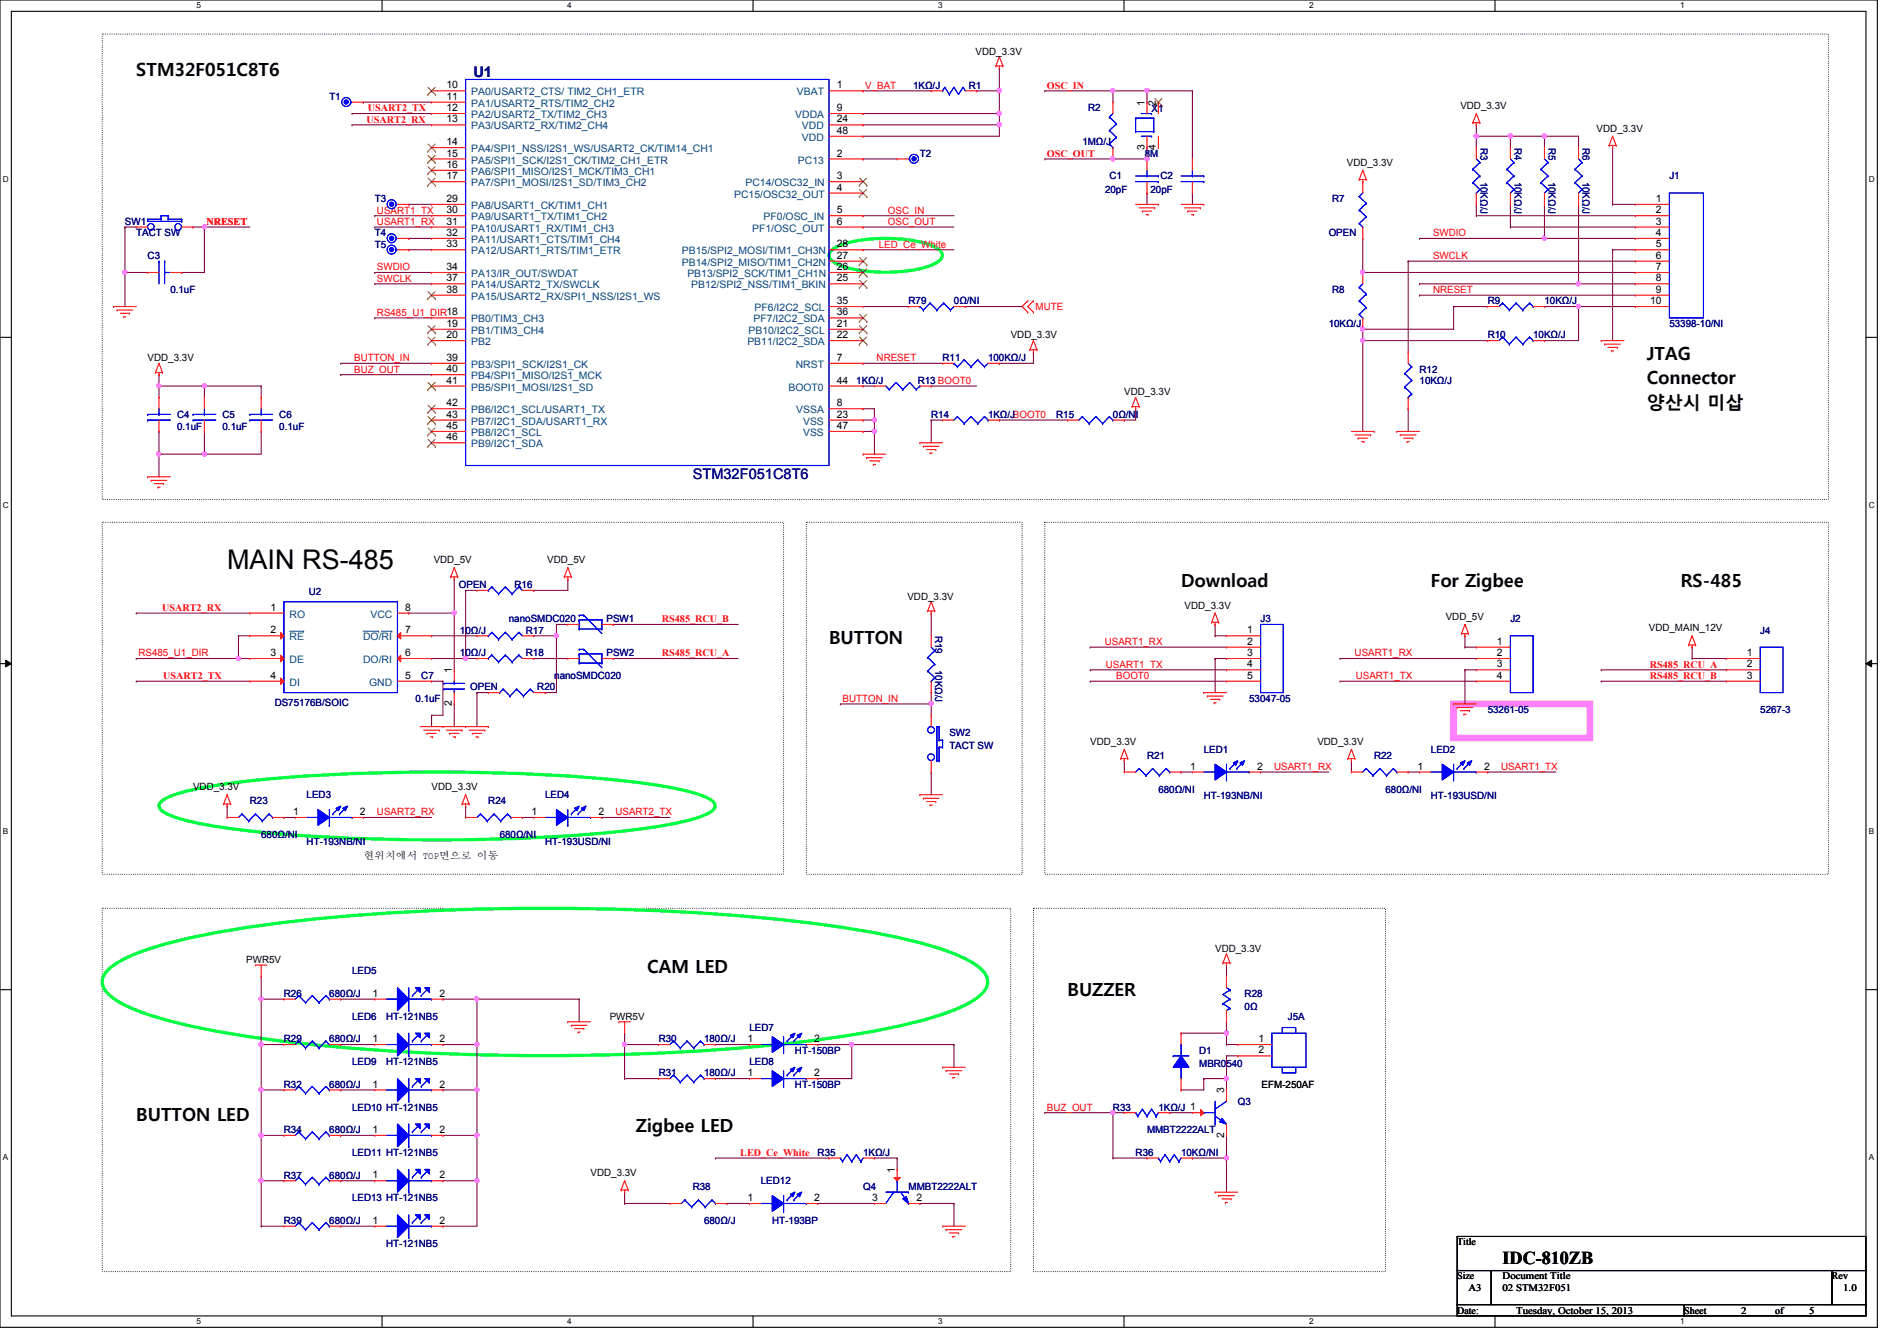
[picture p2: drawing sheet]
<svg xmlns="http://www.w3.org/2000/svg" width="297mm" height="210mm" viewBox="0 0 297 210" stroke-linecap="round" stroke-linejoin="round" font-family="sans-serif">
<defs><g id="words">
<text font-size="4.2" x="35.6" y="89.2">MAIN RS-485</text>
<g font-size="2.8">
<text x="21.3" y="11.9">STM32F051C8T6</text>
<text x="257.8" y="56.4">JTAG</text>
<text x="257.8" y="60.2">Connector</text>
<text x="257.8" y="63.9">양산시 미삽</text>
<text x="184.9" y="91.9">Download</text>
<text x="224" y="91.9">For Zigbee</text>
<text x="263.1" y="91.9">RS-485</text>
<text x="129.8" y="100.8">BUTTON</text>
<text x="101.3" y="152.4">CAM LED</text>
<text x="167.1" y="156">BUZZER</text>
<text x="21.3" y="175.5">BUTTON LED</text>
<text x="99.6" y="177.3">Zigbee LED</text>
<text x="235.2" y="198">IDC-810ZB</text>
</g>
<g font-size="2.3" fill="#000080">
<text x="74.1" y="12.1">U1</text>
<text x="108.5" y="75">STM32F051C8T6</text>
</g>
<g font-size="1.6">
<text x="152.7" y="8.6">VDD_3.3V</text>
<text x="69.9" y="13.8">10</text>
<text x="69.9" y="15.6">11</text>
<text x="69.9" y="17.4">12</text>
<text x="131" y="13.8">1</text>
<text x="131" y="17.4">9</text>
<text x="179.2" y="16.6" transform="rotate(-90 179.2 16.6)">1</text>
<text x="181" y="16.6" transform="rotate(-90 181 16.6)">2</text>
<text x="228.6" y="17.1">VDD_3.3V</text>
<text x="69.9" y="19.2">13</text>
<text x="69.9" y="22.7">14</text>
<text x="131" y="19.2">24</text>
<text x="131" y="21">48</text>
<text x="179.2" y="23.5" transform="rotate(-90 179.2 23.5)">3</text>
<text x="181" y="23.5" transform="rotate(-90 181 23.5)">4</text>
<text x="250" y="20.7">VDD_3.3V</text>
<text x="69.9" y="24.5">15</text>
<text x="69.9" y="26.3">16</text>
<text x="69.9" y="28.1">17</text>
<text x="131" y="24.5">2</text>
<text x="131" y="28.1">3</text>
<text x="131" y="29.8">4</text>
<text x="210.9" y="26">VDD_3.3V</text>
<text x="69.9" y="31.6">29</text>
<text x="69.9" y="33.4">30</text>
<text x="69.9" y="35.2">31</text>
<text x="131" y="33.4">5</text>
<text x="131" y="35.2">6</text>
<text x="259.2" y="31.6">1</text>
<text x="259.2" y="33.4">2</text>
<text x="259.2" y="35.2">3</text>
<text x="69.9" y="37">32</text>
<text x="69.9" y="38.7">33</text>
<text x="131" y="40.5">27</text>
<text x="131" y="38.7">28</text>
<text x="259.2" y="37">4</text>
<text x="259.2" y="38.7">5</text>
<text x="259.2" y="40.5">6</text>
<text x="69.9" y="42.3">34</text>
<text x="69.9" y="44.1">37</text>
<text x="69.9" y="45.8">38</text>
<text x="131" y="44.1">25</text>
<text x="131" y="42.3">26</text>
<text x="131" y="47.6">35</text>
<text x="258.4" y="47.6">10</text>
<text x="259.2" y="42.3">7</text>
<text x="259.2" y="44.1">8</text>
<text x="259.2" y="45.8">9</text>
<text x="69.9" y="51.2">19</text>
<text x="69.9" y="53">20</text>
<text x="131" y="51.2">21</text>
<text x="131" y="53">22</text>
<text x="131" y="49.4">36</text>
<text x="158.2" y="53">VDD_3.3V</text>
<text x="23.1" y="56.6">VDD_3.3V</text>
<text x="69.9" y="56.5">39</text>
<text x="69.9" y="58.3">40</text>
<text x="131" y="56.5">7</text>
<text x="69.9" y="60.1">41</text>
<text x="69.9" y="63.6">42</text>
<text x="69.9" y="65.4">43</text>
<text x="131" y="63.6">8</text>
<text x="131" y="65.4">23</text>
<text x="131" y="60.1">44</text>
<text x="176" y="61.9">VDD_3.3V</text>
<text x="69.9" y="67.2">45</text>
<text x="69.9" y="69">46</text>
<text x="131" y="67.2">47</text>
<text x="67.9" y="88.2">VDD_5V</text>
<text x="85.7" y="88.2">VDD_5V</text>
<text x="42.3" y="95.6">1</text>
<text x="63.5" y="95.6">8</text>
<text x="142.1" y="93.9">VDD_3.3V</text>
<text x="185.5" y="95.3">VDD_3.3V</text>
<text x="42.3" y="99.2">2</text>
<text x="63.5" y="99.2">7</text>
<text x="195.2" y="99.2">1</text>
<text x="195.2" y="101">2</text>
<text x="226.4" y="97.1">VDD_5V</text>
<text x="234.4" y="101">1</text>
<text x="258.1" y="98.9">VDD_MAIN_12V</text>
<text x="42.3" y="102.7">3</text>
<text x="42.3" y="106.3">4</text>
<text x="63.5" y="102.7">6</text>
<text x="63.5" y="106.3">5</text>
<text x="70.7" y="105.5" transform="rotate(-90 70.7 105.5)">1</text>
<text x="195.2" y="102.7">3</text>
<text x="195.2" y="104.5">4</text>
<text x="195.2" y="106.3">5</text>
<text x="234.4" y="102.7">2</text>
<text x="234.4" y="104.5">3</text>
<text x="234.4" y="106.3">4</text>
<text x="273.5" y="102.7">1</text>
<text x="273.5" y="104.5">2</text>
<text x="273.5" y="106.3">3</text>
<text x="70.7" y="110.6" transform="rotate(-90 70.7 110.6)">2</text>
<text x="170.7" y="116.7">VDD_3.3V</text>
<text x="206.2" y="116.7">VDD_3.3V</text>
<text x="30.2" y="123.8">VDD_3.3V</text>
<text x="67.6" y="123.8">VDD_3.3V</text>
<text x="186.4" y="120.5">1</text>
<text x="196.8" y="120.5">2</text>
<text x="221.9" y="120.5">1</text>
<text x="232.4" y="120.5">2</text>
<text x="45.9" y="127.6">1</text>
<text x="56.3" y="127.6">2</text>
<text x="83.2" y="127.6">1</text>
<text x="93.7" y="127.6">2</text>
<text x="56.9" y="134.6">현현현현현 TOP면면면 이이</text>
<text x="190.2" y="149">VDD_3.3V</text>
<text x="38.6" y="150.8">PWR5V</text>
<text x="58.3" y="156.1">1</text>
<text x="68.8" y="156.1">2</text>
<text x="95.5" y="159.7">PWR5V</text>
<text x="58.3" y="163.2">1</text>
<text x="68.8" y="163.2">2</text>
<text x="117" y="163.2">1</text>
<text x="127.5" y="163.2">2</text>
<text x="197" y="163.2">1</text>
<text x="197" y="165">2</text>
<text x="58.3" y="170.3">1</text>
<text x="68.8" y="170.3">2</text>
<text x="117" y="168.5">1</text>
<text x="127.5" y="168.5">2</text>
<text x="191.6" y="171.2" transform="rotate(-90 191.6 171.2)">3</text>
<text x="197.5" y="170.3">EFM-250AF</text>
<text x="58.3" y="177.4">1</text>
<text x="68.8" y="177.4">2</text>
<text x="191.6" y="178.1" transform="rotate(-90 191.6 178.1)">2</text>
<text x="58.3" y="184.5">1</text>
<text x="68.8" y="184.5">2</text>
<text x="92.5" y="184.2">VDD_3.3V</text>
<text x="140.1" y="183.7" transform="rotate(-90 140.1 183.7)">1</text>
<text x="58.3" y="191.6">1</text>
<text x="68.8" y="191.6">2</text>
<text x="117" y="188.1">1</text>
<text x="127.5" y="188.1">2</text>
<text x="136.6" y="188.1">3</text>
<text x="143.5" y="188.1">2</text>
<text x="228.1" y="195">Title</text>
<text x="228.1" y="200.4">Size</text>
<text x="229.9" y="202.1">A3</text>
<text x="235.2" y="200.4">Document Title</text>
<text x="235.2" y="202.1">02 STM32F051</text>
<text x="286.8" y="200.4">Rev</text>
<text x="288.6" y="202.1">1.0</text>
<text x="228.1" y="205.7">Date:</text>
<text x="237.4" y="205.7">Tuesday, October 15, 2013</text>
<text x="263.7" y="205.7">Sheet</text>
<text x="272.6" y="205.7">2</text>
<text x="277.9" y="205.7">of</text>
<text x="283.3" y="205.7">5</text>
</g>
<g font-size="1.6" fill="#000080">
<text x="51.6" y="15.7">T1</text>
<text x="143" y="13.9">1KΩ/J</text>
<text x="151.7" y="13.9">R1</text>
<text x="170.3" y="17.4">R2</text>
<text x="180.3" y="17.6">X1</text>
<text x="169.5" y="22.8">1MΩ/J</text>
<text x="231.8" y="23.1" transform="rotate(90 231.8 23.1)">R3</text>
<text x="237.1" y="23.1" transform="rotate(90 237.1 23.1)">R4</text>
<text x="242.4" y="23.1" transform="rotate(90 242.4 23.1)">R5</text>
<text x="247.8" y="23.1" transform="rotate(90 247.8 23.1)">R6</text>
<text x="144" y="24.6">T2</text>
<text x="173.7" y="28.1">C1</text>
<text x="179.2" y="24.6">8M</text>
<text x="181.7" y="28.1">C2</text>
<text x="231.8" y="28.4" transform="rotate(90 231.8 28.4)">10KΩ/J</text>
<text x="237.1" y="28.4" transform="rotate(90 237.1 28.4)">10KΩ/J</text>
<text x="242.4" y="28.4" transform="rotate(90 242.4 28.4)">10KΩ/J</text>
<text x="247.8" y="28.4" transform="rotate(90 247.8 28.4)">10KΩ/J</text>
<text x="261.4" y="28.1">J1</text>
<text x="19.6" y="35.2">SW1</text>
<text x="58.7" y="31.7">T3</text>
<text x="173" y="30.2">20pF</text>
<text x="180.1" y="30.2">20pF</text>
<text x="208.6" y="31.7">R7</text>
<text x="21.3" y="37">TACT SW</text>
<text x="23.1" y="40.6">C3</text>
<text x="58.7" y="37">T4</text>
<text x="58.7" y="38.8">T5</text>
<text x="208" y="37">OPEN</text>
<text x="26.7" y="45.9">0.1uF</text>
<text x="142.2" y="47.7">R79</text>
<text x="149.4" y="47.7">0Ω/NI</text>
<text x="208.6" y="45.9">R8</text>
<text x="232.9" y="47.7">R9</text>
<text x="241.8" y="47.7">10KΩ/J</text>
<text x="208" y="51.2">10KΩ/J</text>
<text x="232.9" y="53">R10</text>
<text x="240" y="53">10KΩ/J</text>
<text x="261.4" y="51.2">53398-10/NI</text>
<text x="147.6" y="56.6">R11</text>
<text x="154.7" y="56.6">100KΩ/J</text>
<text x="222.2" y="58.3">R12</text>
<text x="27.7" y="65.4">C4</text>
<text x="34.8" y="65.4">C5</text>
<text x="43.7" y="65.4">C6</text>
<text x="134.1" y="60.1">1KΩ/J</text>
<text x="143.7" y="60.1">R13 BOOT0</text>
<text x="145.8" y="65.4">R14</text>
<text x="154.7" y="65.4">1KΩ/JBOOT0</text>
<text x="165.4" y="65.4">R15</text>
<text x="174.2" y="65.4">0Ω/NI</text>
<text x="222.2" y="60.1">10KΩ/J</text>
<text x="27.7" y="67.4">0.1uF</text>
<text x="34.8" y="67.4">0.1uF</text>
<text x="43.7" y="67.4">0.1uF</text>
<text x="48.3" y="93.2">U2</text>
<text x="71.8" y="92.1">OPEN</text>
<text x="80.6" y="92.1">R16</text>
<text x="72" y="99.2">10Ω/J</text>
<text x="79.7" y="97.5">nanoSMDC020</text>
<text x="82.3" y="99.2">R17</text>
<text x="95" y="97.5">PSW1</text>
<text x="146.4" y="99.6" transform="rotate(90 146.4 99.6)">R19</text>
<text x="197.4" y="97.5">J3</text>
<text x="236.5" y="97.5">J2</text>
<text x="275.6" y="99.2">J4</text>
<text x="66" y="106.3">C7</text>
<text x="72" y="102.8">10Ω/J</text>
<text x="82.3" y="102.8">R18</text>
<text x="86.8" y="106.3">nanoSMDC020</text>
<text x="95" y="102.8">PSW2</text>
<text x="146.4" y="104.9" transform="rotate(90 146.4 104.9)">10KΩ/J</text>
<text x="43" y="110.6">DS75176B/SOIC</text>
<text x="65.1" y="109.9">0.1uF</text>
<text x="73.6" y="108.1">OPEN</text>
<text x="84.1" y="108.1">R20</text>
<text x="195.6" y="109.9">53047-05</text>
<text x="232.9" y="111.7">53261-05</text>
<text x="275.6" y="111.7">5267-3</text>
<text x="148.6" y="115.2">SW2</text>
<text x="148.6" y="117.3">TACT SW</text>
<text x="179.6" y="118.8">R21</text>
<text x="188.5" y="117.9">LED1</text>
<text x="215.1" y="118.8">R22</text>
<text x="224" y="117.9">LED2</text>
<text x="39.1" y="125.9">R23</text>
<text x="48" y="125">LED3</text>
<text x="76.5" y="125.9">R24</text>
<text x="85.3" y="125">LED4</text>
<text x="181.4" y="124.1">680Ω/NI</text>
<text x="188.5" y="125.2">HT-193NB/NI</text>
<text x="216.9" y="124.1">680Ω/NI</text>
<text x="224" y="125.2">HT-193USD/NI</text>
<text x="40.9" y="131.2">680Ω/NI</text>
<text x="78.2" y="131.2">680Ω/NI</text>
<text x="48" y="132.3">HT-193NB/NI</text>
<text x="85.3" y="132.3">HT-193USD/NI</text>
<text x="55.1" y="152.6">LED5</text>
<text x="44.4" y="156.1">R26</text>
<text x="51.6" y="156.1">680Ω/J</text>
<text x="55.1" y="159.7">LED6</text>
<text x="60.5" y="159.7">HT-121NB5</text>
<text x="117.3" y="161.5">LED7</text>
<text x="194.9" y="156.1">R28</text>
<text x="194.9" y="158.2">0Ω</text>
<text x="201.6" y="159.7">J5A</text>
<text x="44.4" y="163.2">R29</text>
<text x="51.6" y="163.2">680Ω/J</text>
<text x="55.1" y="166.8">LED9</text>
<text x="60.5" y="166.8">HT-121NB5</text>
<text x="103.1" y="163.2">R30</text>
<text x="110.2" y="163.2">180Ω/J</text>
<text x="117.3" y="166.8">LED8</text>
<text x="124.5" y="165">HT-150BP</text>
<text x="187.7" y="165">D1</text>
<text x="187.7" y="167.1">MBR0540</text>
<text x="44.4" y="170.3">R32</text>
<text x="51.6" y="170.3">680Ω/J</text>
<text x="55.1" y="173.9">LED10 HT-121NB5</text>
<text x="103.1" y="168.6">R31</text>
<text x="110.2" y="168.6">180Ω/J</text>
<text x="124.5" y="170.3">HT-150BP</text>
<text x="174.2" y="173.9">R33</text>
<text x="181.4" y="173.9">1KΩ/J 1</text>
<text x="193.8" y="173">Q3</text>
<text x="44.4" y="177.5">R34</text>
<text x="51.6" y="177.5">680Ω/J</text>
<text x="179.6" y="177.5">MMBT2222ALT</text>
<text x="44.4" y="184.6">R37</text>
<text x="51.6" y="184.6">680Ω/J</text>
<text x="55.1" y="181">LED11 HT-121NB5</text>
<text x="119.1" y="185.5">LED12</text>
<text x="128" y="181">R35</text>
<text x="135.1" y="181">1KΩ/J</text>
<text x="177.8" y="181">R36</text>
<text x="184.9" y="181">10KΩ/NI</text>
<text x="44.4" y="191.7">R39</text>
<text x="51.6" y="191.7">680Ω/J</text>
<text x="55.1" y="188.1">LED13 HT-121NB5</text>
<text x="108.5" y="186.4">R38</text>
<text x="110.2" y="191.7">680Ω/J</text>
<text x="120.9" y="191.7">HT-193BP</text>
<text x="135.1" y="186.4">Q4</text>
<text x="142.2" y="186.4">MMBT2222ALT</text>
<text x="60.5" y="195.2">HT-121NB5</text>
</g>
<g font-size="1.6" fill="#f00">
<text x="57.6" y="17.4">USART2_TX</text>
<text x="135.5" y="13.9">V_BAT</text>
<text x="163.9" y="13.9">OSC_IN</text>
<text x="57.4" y="19.2">USART2_RX</text>
<text x="163.9" y="24.6">OSC_OUT</text>
<text x="32.3" y="35.2">NRESET</text>
<text x="59" y="35.2">USART1_RX</text>
<text x="59" y="33.4">USART1_TX</text>
<text x="139" y="33.4">OSC_IN</text>
<text x="139" y="35.2">OSC_OUT</text>
<text x="137.6" y="38.8">LED_Ce_White</text>
<text x="224.4" y="40.6">SWCLK</text>
<text x="224.4" y="37">SWDIO</text>
<text x="59" y="42.3">SWDIO</text>
<text x="59" y="44.1">SWCLK</text>
<text x="224.4" y="45.9">NRESET</text>
<text x="59" y="49.4">RS485_U1_DIR18</text>
<text x="162.1" y="48.6">MUTE</text>
<text x="55.5" y="58.3">BUZ_OUT</text>
<text x="55.5" y="56.6">BUTTON_IN</text>
<text x="137.2" y="56.6">NRESET</text>
<text x="25.4" y="95.7">USART2_RX</text>
<text x="103.6" y="97.5">RS485_RCU_B</text>
<text x="173" y="101">USART1_RX</text>
<text x="21.7" y="102.8">RS485_U1_DIR</text>
<text x="25.6" y="106.3">USART2_TX</text>
<text x="103.6" y="102.8">RS485_RCU_A</text>
<text x="173.1" y="104.6">USART1_TX</text>
<text x="174.8" y="106.3">BOOT0</text>
<text x="212.1" y="102.8">USART1_RX</text>
<text x="212.3" y="106.3">USART1_TX</text>
<text x="258.3" y="104.6">RS485_RCU_A</text>
<text x="258.3" y="106.3">RS485_RCU_B</text>
<text x="131.9" y="109.9">BUTTON_IN</text>
<text x="199.5" y="120.6">USART1_RX</text>
<text x="235" y="120.6">USART1_TX</text>
<text x="59" y="127.7">USART2_RX</text>
<text x="96.4" y="127.7">USART2_TX</text>
<text x="163.9" y="173.9">BUZ_OUT</text>
<text x="115.9" y="181">LED_Ce_White</text>
</g>
<g font-size="1.6" fill="#004080">
<text x="73.8" y="14.9">PA0/USART2_CTS/ TIM2_CH1_ETR</text>
<text x="73.8" y="16.7">PA1/USART2_RTS/TIM2_CH2</text>
<text x="124.8" y="14.9">VBAT</text>
<text x="73.8" y="18.5">PA2/USART2_TX/TIM2_CH3</text>
<text x="73.8" y="20.3">PA3/USART2_RX/TIM2_CH4</text>
<text x="73.8" y="23.8">PA4/SPI1_NSS/I2S1_WS/USART2_CK/TIM14_CH1</text>
<text x="124.5" y="18.5">VDDA</text>
<text x="125.6" y="20.3">VDD</text>
<text x="125.6" y="22.1">VDD</text>
<text x="73.8" y="25.6">PA5/SPI1_SCK/I2S1_CK/TIM2_CH1_ETR</text>
<text x="73.8" y="27.4">PA6/SPI1_MISO/I2S1_MCK/TIM3_CH1</text>
<text x="73.8" y="29.2">PA7/SPI1_MOSI/I2S1_SD/TIM3_CH2</text>
<text x="116.7" y="29.2">PC14/OSC32_IN</text>
<text x="124.9" y="25.6">PC13</text>
<text x="73.8" y="32.7">PA8/USART1_CK/TIM1_CH1</text>
<text x="73.8" y="34.5">PA9/USART1_TX/TIM1_CH2</text>
<text x="114.9" y="30.9">PC15/OSC32_OUT</text>
<text x="119.5" y="34.5">PF0/OSC_IN</text>
<text x="73.8" y="36.3">PA10/USART1_RX/TIM1_CH3</text>
<text x="73.8" y="38.1">PA11/USART1_CTS/TIM1_CH4</text>
<text x="73.8" y="39.8">PA12/USART1_RTS/TIM1_ETR</text>
<text x="106.8" y="41.6">PB14/SPI2_MISO/TIM1_CH2N</text>
<text x="106.8" y="39.8">PB15/SPI2_MOSI/TIM1_CH3N</text>
<text x="117.8" y="36.3">PF1/OSC_OUT</text>
<text x="73.8" y="43.4">PA13/IR_OUT/SWDAT</text>
<text x="73.8" y="45.2">PA14/USART2_TX/SWCLK</text>
<text x="73.8" y="46.9">PA15/USART2_RX/SPI1_NSS/I2S1_WS</text>
<text x="107.6" y="43.4">PB13/SPI2_SCK/TIM1_CH1N</text>
<text x="108.2" y="45.2">PB12/SPI2_NSS/TIM1_BKIN</text>
<text x="73.8" y="50.5">PB0/TIM3_CH3</text>
<text x="73.8" y="52.3">PB1/TIM3_CH4</text>
<text x="117.2" y="52.3">PB10/I2C2_SCL</text>
<text x="118" y="50.5">PF7/I2C2_SDA</text>
<text x="118.2" y="48.7">PF6/I2C2_SCL</text>
<text x="73.8" y="54.1">PB2</text>
<text x="73.8" y="57.6">PB3/SPI1_SCK/I2S1_CK</text>
<text x="73.8" y="59.4">PB4/SPI1_MISO/I2S1_MCK</text>
<text x="117" y="54.1">PB11/I2C2_SDA</text>
<text x="124.6" y="57.6">NRST</text>
<text x="73.8" y="61.2">PB5/SPI1_MOSI/I2S1_SD</text>
<text x="73.8" y="64.7">PB6/I2C1_SCL/USART1_TX</text>
<text x="123.4" y="61.2">BOOT0</text>
<text x="124.7" y="64.7">VSSA</text>
<text x="73.8" y="66.5">PB7/I2C1_SDA/USART1_RX</text>
<text x="73.8" y="68.3">PB8/I2C1_SCL</text>
<text x="73.8" y="70.1">PB9/I2C1_SDA</text>
<text x="125.7" y="66.5">VSS</text>
<text x="125.7" y="68.3">VSS</text>
<text x="45.3" y="96.7">RO</text>
<text x="45.3" y="100.3">RE</text>
<text x="56.9" y="100.3">DO/RI</text>
<text x="58" y="96.7">VCC</text>
<text x="45.3" y="103.8">DE</text>
<text x="45.3" y="107.4">DI</text>
<text x="56.9" y="103.8">DO/RI</text>
<text x="57.8" y="107.4">GND</text>
</g>
<g font-size="1.3">
<text x="30.8" y="1.3">5</text>
<text x="88.8" y="1.3">4</text>
<text x="146.9" y="1.3">3</text>
<text x="205" y="1.3">2</text>
<text x="263.1" y="1.3">1</text>
<text x=".5" y="28.4">D</text>
<text x="292.6" y="28.4">D</text>
<text x=".5" y="79.5">C</text>
<text x="292.6" y="79.5">C</text>
<text x=".5" y="130.6">B</text>
<text x="292.6" y="130.6">B</text>
<text x=".5" y="181.7">A</text>
<text x="292.6" y="181.7">A</text>
<text x="30.8" y="207.4">5</text>
<text x="88.8" y="207.4">4</text>
<text x="146.9" y="207.4">3</text>
<text x="205" y="207.4">2</text>
<text x="263.1" y="207.4">1</text>
</g>
</g></defs>
<path d="M0 0h293.9v207.9h-293.9zM1.8 1.8h290.3v204.3h-290.3z" fill="none" stroke="#000" stroke-width=".17"/>
<g fill="#fff">
<path d="M30.8 .2h.7v1.4h-.7z"/>
<path d="M30.8 206.2h.7v1.4h-.7z"/>
</g>
<path d="M59.8 0v1.8M59.8 206.1v1.8" fill="none" stroke="#000" stroke-width=".17"/>
<g fill="#fff">
<path d="M88.8 .2h.7v1.4h-.7z"/>
<path d="M88.8 206.2h.7v1.4h-.7z"/>
</g>
<path d="M117.9 0v1.8M117.9 206.1v1.8" fill="none" stroke="#000" stroke-width=".17"/>
<g fill="#fff">
<path d="M146.9 .2h.7v1.4h-.7z"/>
<path d="M146.9 206.2h.7v1.4h-.7z"/>
</g>
<path d="M176 0v1.8M176 206.1v1.8" fill="none" stroke="#000" stroke-width=".17"/>
<g fill="#fff">
<path d="M205 .2h.7v1.4h-.7z"/>
<path d="M205 206.2h.7v1.4h-.7z"/>
</g>
<path d="M234.1 0v1.8M234.1 206.1v1.8" fill="none" stroke="#000" stroke-width=".17"/>
<g fill="#fff">
<path d="M263.1 .2h.6v1.4h-.6z"/>
<path d="M263.1 206.2h.6v1.4h-.6z"/>
<path d="M.5 27.3h.9v1.4h-.9z"/>
<path d="M292.6 27.3h.9v1.4h-.9z"/>
<path d="M.5 78.4h.9v1.4h-.9z"/>
<path d="M292.6 78.4h.9v1.4h-.9z"/>
</g>
<path d="M0 52.8h1.8M292.1 52.8h1.8" fill="none" stroke="#000" stroke-width=".17"/>
<g fill="#fff">
<path d="M.5 129.5h.8v1.4h-.8z"/>
<path d="M292.6 129.5h.8v1.4h-.8z"/>
</g>
<path d="M0 103.9h1.8M292.1 103.9h1.8" fill="none" stroke="#000" stroke-width=".17"/>
<path d="M.9 103.4l.9 .5-.9 .5zM292.1 103.9l.9-.5v1z" fill="#000"/>
<path d="M.9 103.4l.9 .5-.9 .5zM292.1 103.9l.9-.5v1z" fill="none" stroke="#000" stroke-width=".16"/>
<g fill="#fff">
<path d="M.5 180.5h.8v1.4h-.8z"/>
<path d="M292.6 180.5h.8v1.4h-.8z"/>
</g>
<path d="M0 155h1.8M292.1 155h1.8" fill="none" stroke="#000" stroke-width=".17"/>
<path d="M16 5.3h270.3v72.9h-270.3zM16 81.8h106.7v55.1h-106.7zM126.2 81.8h33.8v55.1h-33.8zM163.6 81.8h122.7v55.1h-122.7zM16 142.2h142.2v56.9h-142.2zM161.8 142.2h55.1v56.9h-55.1z" fill="none" stroke="#000" stroke-width=".17" stroke-dasharray="0 .3"/>
<path d="M227.6 110.2h21.3v5.4h-21.3z" fill="none" stroke="#ff80ff" stroke-width="1.1"/>
<path d="M130.2 39.1a11.1 11.1 0 0 1 5.6-1.6 23.7 23.7 0 0 1 10 .9 2.21 2.21 0 0 1 1.7 1.6 2.22 2.22 0 0 1-1.7 1.5 24.1 24.1 0 0 1-14.3 0 2.21 2.21 0 0 1-1.7-1.5l.1-.5zM25.4 125.4a19.3 19.3 0 0 1 7.1-2.2 225.7 225.7 0 0 1 35.9-2.3 247 247 0 0 1 34 2l1.9 .3a19.4 19.4 0 0 1 7.2 2.2l.3 .4 .2 .4-.2 .4a5.7 5.7 0 0 1-2.9 1.6 86.3 86.3 0 0 1-15.8 2.4 312 312 0 0 1-54.3-.5l-6.3-.9a19.3 19.3 0 0 1-7.1-2.2l-.4-.4-.1-.4 .1-.4zM16.6 152.2a12 12 0 0 1 4.8-2.9 98.5 98.5 0 0 1 21.6-4.7 374.6 374.6 0 0 1 84.7 0 98.7 98.7 0 0 1 21.5 4.7 12 12 0 0 1 4.8 2.9 2.24 2.24 0 0 1 0 3.1 12.1 12.1 0 0 1-4.8 2.9 98.6 98.6 0 0 1-21.5 4.7 372.1 372.1 0 0 1-84.7 0 98.4 98.4 0 0 1-21.6-4.7 12 12 0 0 1-4.8-2.9 2.24 2.24 0 0 1 0-3.1z" fill="none" stroke="#00ff40" stroke-width=".51"/>
<path d="M58.7 35.6h.1M58.7 33.8h.1M58.7 35.6h8.9M58.7 33.8h8.9M135.1 64h.1M135.1 65.8h.1M135.1 64h1.8M136.9 64h.1M136.9 67.6h.1M136.9 64v1.8h-1.8M136.9 67.6v3.5" fill="none" stroke="#800040" stroke-width=".17"/>
<circle cx="136.9" cy="67.5" r=".32" fill="#f0f"/>
<circle cx="136.9" cy="67.5" r=".32" fill="none" stroke="#f0f" stroke-width=".17"/>
<g fill="none" stroke="#800040" stroke-width=".17">
<path d="M19.6 42.7h.1M19.6 42.7v5.3M135.1 67.6h.1M135.1 67.6h1.8M190.2 99.6h.1M190.2 97.8h.1M190.2 99.6h1.8M190.2 97.8v1.8M170.7 101.3h.1M170.7 104.9h.1M170.7 106.7h.1M170.7 101.3h21.3"/>
<path d="M170.7 104.9h21.3M170.7 106.7h21.3M190.2 103.1h.1M190.2 103.1v5.4M190.2 103.1h1.8"/>
</g>
<circle cx="19.5" cy="42.6" r=".32" fill="#f0f"/>
<circle cx="19.5" cy="42.6" r=".32" fill="none" stroke="#f0f" stroke-width=".17"/>
<path d="M24.9 58.7h.1M24.9 58.7v1.8M58.7 49.8h.1M58.7 49.8h8.9M24.9 60.5h.1M24.9 60.5h7.1" fill="none" stroke="#800040" stroke-width=".17"/>
<circle cx="32" cy="60.4" r=".32" fill="#f0f"/>
<circle cx="32" cy="60.4" r=".32" fill="none" stroke="#f0f" stroke-width=".17"/>
<circle cx="24.9" cy="60.4" r=".32" fill="#f0f"/>
<circle cx="24.9" cy="60.4" r=".32" fill="none" stroke="#f0f" stroke-width=".17"/>
<path d="M24.9 60.5h.1M24.9 71.1h.1M24.9 60.5v1.7M24.9 71.1v3.6M32 60.5h.1M32 60.5v1.7M32 60.5h8.9M40.9 60.5h.1M40.9 60.5v1.7" fill="none" stroke="#800040" stroke-width=".17"/>
<circle cx="24.9" cy="71.1" r=".32" fill="#f0f"/>
<circle cx="24.9" cy="71.1" r=".32" fill="none" stroke="#f0f" stroke-width=".17"/>
<path d="M32 71.1h.1M32 71.1h8.9" fill="none" stroke="#800040" stroke-width=".17"/>
<circle cx="32" cy="71.1" r=".32" fill="#f0f"/>
<circle cx="32" cy="71.1" r=".32" fill="none" stroke="#f0f" stroke-width=".17"/>
<path d="M156.5 14.2h.1M156.5 14.2v3.6M24.9 71.1h.1M24.9 67.6h.1M24.9 67.6v3.5M32 67.6h.1M32 67.6v3.5h-7.1M40.9 67.6h.1M40.9 67.6v3.5" fill="none" stroke="#800040" stroke-width=".17"/>
<circle cx="156.4" cy="14.2" r=".32" fill="#f0f"/>
<circle cx="156.4" cy="14.2" r=".32" fill="none" stroke="#f0f" stroke-width=".17"/>
<path d="M136.9 65.8h.1M136.9 65.8v1.8" fill="none" stroke="#800040" stroke-width=".17"/>
<circle cx="136.9" cy="65.8" r=".32" fill="#f0f"/>
<circle cx="136.9" cy="65.8" r=".32" fill="none" stroke="#f0f" stroke-width=".17"/>
<path d="M163.6 14.2h.1M163.6 14.2h10.6M174.2 24.9h.1M174.2 24.9h5.4" fill="none" stroke="#800040" stroke-width=".17"/>
<circle cx="174.2" cy="24.9" r=".32" fill="#f0f"/>
<circle cx="174.2" cy="24.9" r=".32" fill="none" stroke="#f0f" stroke-width=".17"/>
<path d="M174.2 14.2h.1M174.2 14.2h5.4" fill="none" stroke="#800040" stroke-width=".17"/>
<circle cx="179.6" cy="14.2" r=".32" fill="#f0f"/>
<circle cx="179.6" cy="14.2" r=".32" fill="none" stroke="#f0f" stroke-width=".17"/>
<path d="M19.6 35.6h.1M19.6 35.6v7.1M163.6 24.9h.1M163.6 24.9h10.6M179.6 23.1h.1M179.6 23.1v1.8M156.5 56.9h.1M161.8 55.1h.1M161.8 55.1v1.8h-5.3" fill="none" stroke="#800040" stroke-width=".17"/>
<circle cx="179.6" cy="24.9" r=".32" fill="#f0f"/>
<circle cx="179.6" cy="24.9" r=".32" fill="none" stroke="#f0f" stroke-width=".17"/>
<path d="M174.2 14.2h.1M174.2 14.2v1.8M179.6 30.2h.1M179.6 30.2v1.8" fill="none" stroke="#800040" stroke-width=".17"/>
<circle cx="174.2" cy="14.2" r=".32" fill="#f0f"/>
<circle cx="174.2" cy="14.2" r=".32" fill="none" stroke="#f0f" stroke-width=".17"/>
<g fill="none" stroke="#800040" stroke-width=".17">
<path d="M55.1 17.8h.1M55.1 19.6h.1M55.1 17.8h12.5M55.1 19.6h12.5M56.9 16h.1M56.9 16h10.7M179.6 14.2h.1M179.6 14.2v1.8M179.6 14.2h7.1M186.7 14.2h.1M186.7 14.2v10.7M231.1 19.6h.1"/>
<path d="M231.1 19.6v1.7M32 35.6h.1M32 35.6v7.1M32 35.6h7.1M236.5 21.3h.1M236.5 21.3v1.8M241.8 21.3h.1M241.8 21.3v1.8M247.1 21.3h.1M247.1 21.3v1.8M53.3 58.7h.1M53.3 58.7h14.3"/>
<path d="M145.8 60.5h.1M145.8 60.5h7.1"/>
</g>
<circle cx="32" cy="35.5" r=".32" fill="#f0f"/>
<circle cx="32" cy="35.5" r=".32" fill="none" stroke="#f0f" stroke-width=".17"/>
<g fill="none" stroke="#800040" stroke-width=".17">
<path d="M19.6 35.6h.1M19.6 35.6h1.7M30.2 35.6h.1M30.2 35.6h1.8M64 32h.1M64 37.3h.1M64 39.1h.1M64 32h3.6M64 37.3h3.6M64 39.1h3.6M135.1 39.1h.1M135.1 39.1h14.3"/>
<path d="M186.7 30.2h.1M186.7 30.2v1.8M231.1 21.3h.1M231.1 21.3v1.8M241.8 21.3h.1M241.8 21.3h5.3M19.6 42.7h.1M19.6 42.7h3.5M28.4 42.7h.1M28.4 42.7h3.6M213.4 53.3h.1M213.4 53.3v14.3"/>
<path d="M220.5 64h.1M220.5 64v3.6"/>
</g>
<circle cx="241.8" cy="21.3" r=".32" fill="#f0f"/>
<circle cx="241.8" cy="21.3" r=".32" fill="none" stroke="#f0f" stroke-width=".17"/>
<path d="M213.4 42.7h.1M213.4 42.7h42.6" fill="none" stroke="#800040" stroke-width=".17"/>
<circle cx="213.3" cy="42.6" r=".32" fill="#f0f"/>
<circle cx="213.3" cy="42.6" r=".32" fill="none" stroke="#f0f" stroke-width=".17"/>
<path d="M135.1 24.9h.1M135.1 24.9h5.4M213.4 37.3h.1M213.4 37.3v5.4M213.4 51.6h.1M213.4 51.6v1.7" fill="none" stroke="#800040" stroke-width=".17"/>
<circle cx="213.3" cy="51.5" r=".32" fill="#f0f"/>
<circle cx="213.3" cy="51.5" r=".32" fill="none" stroke="#f0f" stroke-width=".17"/>
<path d="M213.4 53.3h.1M213.4 53.3h19.5" fill="none" stroke="#800040" stroke-width=".17"/>
<circle cx="213.3" cy="53.3" r=".32" fill="#f0f"/>
<circle cx="213.3" cy="53.3" r=".32" fill="none" stroke="#f0f" stroke-width=".17"/>
<g fill="none" stroke="#800040" stroke-width=".17">
<path d="M236.5 21.3h.1M236.5 21.3h5.3M252.5 23.1h.1M252.5 32h.1M252.5 39.1h.1M252.5 23.1v8.9M252.5 32h3.5M252.5 39.1h3.5M227.6 48h.1M227.6 48h5.3M227.6 48v3.6M241.8 48h.1"/>
<path d="M241.8 48h5.3"/>
</g>
<circle cx="236.4" cy="21.3" r=".32" fill="#f0f"/>
<circle cx="236.4" cy="21.3" r=".32" fill="none" stroke="#f0f" stroke-width=".17"/>
<path d="M231.1 21.3h.1M231.1 21.3h5.4M236.5 32h.1M236.5 35.6h.1M236.5 32v3.6M236.5 35.6h19.5M220.5 40.9h.1M220.5 40.9h35.5" fill="none" stroke="#800040" stroke-width=".17"/>
<circle cx="236.4" cy="21.3" r=".32" fill="#f0f"/>
<circle cx="236.4" cy="21.3" r=".32" fill="none" stroke="#f0f" stroke-width=".17"/>
<circle cx="231.1" cy="21.3" r=".32" fill="#f0f"/>
<circle cx="231.1" cy="21.3" r=".32" fill="none" stroke="#f0f" stroke-width=".17"/>
<path d="M241.8 37.3h.1M241.8 37.3h14.2" fill="none" stroke="#800040" stroke-width=".17"/>
<circle cx="241.8" cy="37.3" r=".32" fill="#f0f"/>
<circle cx="241.8" cy="37.3" r=".32" fill="none" stroke="#f0f" stroke-width=".17"/>
<path d="M241.8 32h.1M241.8 32v5.3M213.4 51.6h.1M213.4 51.6h14.2M220.5 40.9h.1M220.5 40.9v14.2M222.2 46.2h.1M222.2 46.2h33.8M241.8 53.3h.1M247.1 48h.1M247.1 48v5.3h-5.3" fill="none" stroke="#800040" stroke-width=".17"/>
<circle cx="247.1" cy="48" r=".32" fill="#f0f"/>
<circle cx="247.1" cy="48" r=".32" fill="none" stroke="#f0f" stroke-width=".17"/>
<path d="M252.5 39.1h.1M252.5 39.1v14.2M247.1 44.4h.1M247.1 44.4h8.9" fill="none" stroke="#800040" stroke-width=".17"/>
<circle cx="247.1" cy="44.4" r=".32" fill="#f0f"/>
<circle cx="247.1" cy="44.4" r=".32" fill="none" stroke="#f0f" stroke-width=".17"/>
<g fill="none" stroke="#800040" stroke-width=".17">
<path d="M135.1 14.2h.1M135.1 19.6h.1M135.1 14.2h10.7M152.9 14.2h.1M156.5 10.7h.1M156.5 17.8h.1M156.5 10.7v3.5h-3.6M156.5 17.8v1.8h-21.4M135.1 33.8h.1M135.1 35.6h.1M135.1 33.8h14.3M135.1 35.6h14.3"/>
<path d="M231.1 33.8h.1M231.1 32h.1M231.1 33.8h24.9M231.1 32v1.8M247.1 32h.1M247.1 32v12.4h-24.9M58.7 42.7h.1M58.7 44.4h.1M58.7 44.4h8.9M58.7 42.7h8.9M135.1 56.9h.1M135.1 56.9h12.5"/>
<path d="M222.2 44.4h.1M247.1 48h.1M247.1 48h8.9M135.1 60.5h.1M135.1 60.5h1.8"/>
</g>
<circle cx="156.4" cy="19.5" r=".32" fill="#f0f"/>
<circle cx="156.4" cy="19.5" r=".32" fill="none" stroke="#f0f" stroke-width=".17"/>
<path d="M135.1 17.8h.1M135.1 17.8h21.4M156.5 19.6h.1M156.5 19.6v1.7h-21.4M135.1 21.3h.1" fill="none" stroke="#800040" stroke-width=".17"/>
<circle cx="156.4" cy="17.8" r=".32" fill="#f0f"/>
<circle cx="156.4" cy="17.8" r=".32" fill="none" stroke="#f0f" stroke-width=".17"/>
<path d="M145.8 110.2h.1M145.8 110.2v1.8" fill="none" stroke="#800040" stroke-width=".17"/>
<circle cx="145.8" cy="110.2" r=".32" fill="#f0f"/>
<circle cx="145.8" cy="110.2" r=".32" fill="none" stroke="#f0f" stroke-width=".17"/>
<g fill="none" stroke="#800040" stroke-width=".17">
<path d="M53.3 56.9h.1M53.3 56.9h14.3M229.4 99.6h.1M229.4 99.6v1.7M131.6 110.2h.1M131.6 110.2h14.2M209.8 103.1h.1M209.8 103.1h21.3M229.4 101.3h.1M229.4 104.9h.1M229.4 104.9v5.3M229.4 101.3h1.7"/>
<path d="M229.4 104.9h1.7M145.8 120.9h.1M145.8 120.9v3.6M128 163.6h.1M128 168.9h.1M128 163.6h5.3M133.3 163.6h.1M133.3 163.6v5.3h-5.3"/>
</g>
<circle cx="133.3" cy="163.5" r=".32" fill="#f0f"/>
<circle cx="133.3" cy="163.5" r=".32" fill="none" stroke="#f0f" stroke-width=".17"/>
<path d="M97.8 168.9h.1M97.8 163.6h.1M97.8 168.9h5.3M97.8 163.6v5.3" fill="none" stroke="#800040" stroke-width=".17"/>
<circle cx="97.8" cy="163.5" r=".32" fill="#f0f"/>
<circle cx="97.8" cy="163.5" r=".32" fill="none" stroke="#f0f" stroke-width=".17"/>
<g fill="none" stroke="#800040" stroke-width=".17">
<path d="M222.2 37.3h.1M222.2 37.3h19.6M145.8 96h.1M145.8 96v3.6M176 119.1h.1M176 119.1v1.8M211.6 119.1h.1M211.6 119.1v1.8M184.9 120.9h.1M184.9 120.9h1.8M197.4 120.9h.1M197.4 120.9h10.6"/>
<path d="M220.5 120.9h.1M220.5 120.9h1.7M232.9 120.9h.1M232.9 120.9h10.7M97.8 163.6h.1M97.8 161.8h.1M97.8 163.6h5.3M97.8 161.8v1.8M112 163.6h.1M112 168.9h.1M112 163.6h5.3M112 168.9h5.3"/>
<path d="M133.3 163.6h.1M133.3 163.6h16.1M149.4 163.6h.1M149.4 163.6v3.5M97.8 186.7h.1M97.8 188.5h.1M97.8 186.7v1.8M97.8 188.5h7.1M112 181.4h.1M112 181.4h17.8M113.8 188.5h.1M113.8 188.5h3.5"/>
<path d="M128 188.5h.1M128 188.5h8.9M136.9 181.4h.1M136.9 181.4h3.6M140.5 181.4h.1M140.5 181.4v1.7M144 188.5h.1M144 188.5h5.4M149.4 188.5h.1M149.4 188.5v3.5M174.2 181.4h.1M174.2 181.4h5.4"/>
<path d="M186.7 181.4h.1M186.7 181.4h5.3"/>
</g>
<circle cx="192" cy="181.3" r=".32" fill="#f0f"/>
<circle cx="192" cy="181.3" r=".32" fill="none" stroke="#f0f" stroke-width=".17"/>
<g fill="none" stroke="#800040" stroke-width=".17">
<path d="M163.6 174.2h.1M163.6 174.2h10.6M174.2 174.2h.1M174.2 174.2v7.2M183.1 174.2h.1M183.1 174.2h3.6M192 168.9h.1M192 165.4h.1M192 177.8h.1M192 168.9v1.8M192 177.8v8.9M192 165.4h1.8"/>
<path d="M192 181.4h.1"/>
</g>
<circle cx="174.2" cy="174.2" r=".32" fill="#f0f"/>
<circle cx="174.2" cy="174.2" r=".32" fill="none" stroke="#f0f" stroke-width=".17"/>
<path d="M192 151.1h.1M192 151.1v1.8M174.2 174.2h.1M174.2 174.2h1.8M188.5 168.9h.1M188.5 168.9v1.8M192 163.6h.1M192 161.8h.1M192 161.8v1.8M192 163.6h1.8" fill="none" stroke="#800040" stroke-width=".17"/>
<circle cx="192" cy="161.8" r=".32" fill="#f0f"/>
<circle cx="192" cy="161.8" r=".32" fill="none" stroke="#f0f" stroke-width=".17"/>
<path d="M184.9 161.8h.1M188.5 168.9h.1M188.5 168.9h3.5M192 160h.1M192 160v1.8h-7.1" fill="none" stroke="#800040" stroke-width=".17"/>
<circle cx="192" cy="168.9" r=".32" fill="#f0f"/>
<circle cx="192" cy="168.9" r=".32" fill="none" stroke="#f0f" stroke-width=".17"/>
<path d="M69.3 156.5h.1M69.3 156.5h5.4M74.7 156.5h.1M74.7 156.5v7.1h-5.4M69.3 163.6h.1M184.9 170.7h.1M184.9 170.7h3.6M192 165.4h.1M192 165.4v3.5" fill="none" stroke="#800040" stroke-width=".17"/>
<circle cx="74.7" cy="156.4" r=".32" fill="#f0f"/>
<circle cx="74.7" cy="156.4" r=".32" fill="none" stroke="#f0f" stroke-width=".17"/>
<path d="M74.7 156.5h.1M74.7 156.5h16M90.7 156.5h.1M90.7 156.5v3.5M69.3 170.7h.1M74.7 163.6h.1M74.7 163.6v7.1h-5.4" fill="none" stroke="#800040" stroke-width=".17"/>
<circle cx="74.7" cy="163.5" r=".32" fill="#f0f"/>
<circle cx="74.7" cy="163.5" r=".32" fill="none" stroke="#f0f" stroke-width=".17"/>
<path d="M69.3 192h.1M74.7 184.9h.1M74.7 184.9v7.1h-5.4" fill="none" stroke="#800040" stroke-width=".17"/>
<circle cx="74.7" cy="184.9" r=".32" fill="#f0f"/>
<circle cx="74.7" cy="184.9" r=".32" fill="none" stroke="#f0f" stroke-width=".17"/>
<path d="M69.3 177.8h.1M74.7 170.7h.1M74.7 170.7v7.1h-5.4" fill="none" stroke="#800040" stroke-width=".17"/>
<circle cx="74.7" cy="170.7" r=".32" fill="#f0f"/>
<circle cx="74.7" cy="170.7" r=".32" fill="none" stroke="#f0f" stroke-width=".17"/>
<path d="M74.7 177.8h.1M74.7 177.8v7.1h-5.4M69.3 184.9h.1" fill="none" stroke="#800040" stroke-width=".17"/>
<circle cx="74.7" cy="177.8" r=".32" fill="#f0f"/>
<circle cx="74.7" cy="177.8" r=".32" fill="none" stroke="#f0f" stroke-width=".17"/>
<path d="M40.9 156.5h.1M40.9 156.5h3.5" fill="none" stroke="#800040" stroke-width=".17"/>
<circle cx="40.9" cy="156.4" r=".32" fill="#f0f"/>
<circle cx="40.9" cy="156.4" r=".32" fill="none" stroke="#f0f" stroke-width=".17"/>
<path d="M40.9 156.5h.1M40.9 156.5v7.1M40.9 192h.1M40.9 184.9h.1M40.9 192h3.5M40.9 184.9h3.5" fill="none" stroke="#800040" stroke-width=".17"/>
<circle cx="40.9" cy="184.9" r=".32" fill="#f0f"/>
<circle cx="40.9" cy="184.9" r=".32" fill="none" stroke="#f0f" stroke-width=".17"/>
<path d="M40.9 177.8h.1M40.9 177.8h3.5M40.9 184.9h.1M40.9 184.9v7.1" fill="none" stroke="#800040" stroke-width=".17"/>
<circle cx="40.9" cy="177.8" r=".32" fill="#f0f"/>
<circle cx="40.9" cy="177.8" r=".32" fill="none" stroke="#f0f" stroke-width=".17"/>
<path d="M40.9 177.8h.1M40.9 170.7h.1M40.9 177.8v7.1M40.9 170.7h3.5" fill="none" stroke="#800040" stroke-width=".17"/>
<circle cx="40.9" cy="170.7" r=".32" fill="#f0f"/>
<circle cx="40.9" cy="170.7" r=".32" fill="none" stroke="#f0f" stroke-width=".17"/>
<path d="M40.9 170.7h.1M40.9 163.6h.1M40.9 170.7v7.1M40.9 163.6h3.5" fill="none" stroke="#800040" stroke-width=".17"/>
<circle cx="40.9" cy="163.5" r=".32" fill="#f0f"/>
<circle cx="40.9" cy="163.5" r=".32" fill="none" stroke="#f0f" stroke-width=".17"/>
<g fill="none" stroke="#800040" stroke-width=".17">
<path d="M21.3 103.1h.1M21.3 103.1h16M72.9 103.1h.1M72.9 103.1h1.8M40.9 152.9h.1M40.9 152.9v3.6M53.3 156.5h.1M53.3 156.5h5.4M40.9 163.6h.1M40.9 163.6v7.1M53.3 163.6h.1M53.3 170.7h.1"/>
<path d="M53.3 177.8h.1M53.3 163.6h5.4M53.3 170.7h5.4M53.3 177.8h5.4M53.3 184.9h.1M53.3 192h.1M53.3 184.9h5.4M53.3 192h5.4"/>
</g>
<circle cx="72.9" cy="103.1" r=".32" fill="#f0f"/>
<circle cx="72.9" cy="103.1" r=".32" fill="none" stroke="#f0f" stroke-width=".17"/>
<path d="M37.3 99.6h.1M37.3 99.6v3.5M72.9 92.5h.1M72.9 92.5h1.8" fill="none" stroke="#800040" stroke-width=".17"/>
<circle cx="37.3" cy="103.1" r=".32" fill="#f0f"/>
<circle cx="37.3" cy="103.1" r=".32" fill="none" stroke="#f0f" stroke-width=".17"/>
<path d="M67.6 99.6h.1M67.6 99.6h7.1M72.9 92.5h.1M72.9 92.5v10.6M83.6 99.6h.1M83.6 99.6h3.5M87.1 99.6h.1M87.1 99.6v8.9M21.3 106.7h.1M21.3 106.7h17.8" fill="none" stroke="#800040" stroke-width=".17"/>
<circle cx="87.1" cy="99.5" r=".32" fill="#f0f"/>
<circle cx="87.1" cy="99.5" r=".32" fill="none" stroke="#f0f" stroke-width=".17"/>
<g fill="none" stroke="#800040" stroke-width=".17">
<path d="M21.3 96h.1M21.3 96h17.8M37.3 99.6h.1M37.3 99.6h1.8M64 96h.1M64 96h7.1M71.1 90.7h.1M71.1 96h.1M71.1 90.7v14.2M83.6 92.5h.1M87.1 97.8h.1M87.1 97.8h1.8"/>
<path d="M87.1 97.8v1.8M88.9 90.7h.1M88.9 90.7v1.8h-5.3M96 97.8h.1M96 97.8h19.6M37.3 103.1h.1M37.3 103.1h1.8M71.1 110.2h.1M71.1 110.2v3.6M74.7 108.5h.1M74.7 108.5v5.3M74.7 108.5h1.8"/>
<path d="M83.6 103.1h.1M83.6 103.1h5.3M85.3 108.5h.1M85.3 108.5h1.8M96 103.1h.1M96 103.1h19.6"/>
</g>
<circle cx="71.1" cy="96" r=".32" fill="#f0f"/>
<circle cx="71.1" cy="96" r=".32" fill="none" stroke="#f0f" stroke-width=".17"/>
<g fill="none" stroke="#800040" stroke-width=".17">
<path d="M135.1 48h7.1M142.2 48h.1M151.1 48h.1M151.1 48h8.9M145.8 65.8h.1M145.8 65.8v3.5M145.8 65.8h1.8M156.5 65.8h.1M156.5 65.8h10.6M176 65.8h.1M177.8 64h.1M177.8 64v1.8h-1.8"/>
<path d="M67.6 106.7h.1M67.6 112h.1M67.6 103.1h.1M67.6 106.7h1.7M67.6 112v1.8M67.6 103.1h5.3M69.3 106.7h.1M69.3 106.7v5.3h-1.7M145.8 108.5h.1M145.8 108.5v1.7M209.8 106.7h.1M209.8 106.7h21.3"/>
<path d="M250.7 104.9h.1M250.7 106.7h.1M250.7 106.7h19.6M250.7 104.9h19.6M264.9 101.3h.1M264.9 103.1h.1M264.9 103.1h5.4M264.9 101.3v1.8M35.6 126.2h.1M35.6 126.2v1.8M44.4 128h.1M44.4 128h1.8"/>
<path d="M56.9 128h.1M56.9 128h10.7M72.9 126.2h.1M72.9 126.2v1.8M81.8 128h.1M81.8 128h1.8M94.2 128h.1M94.2 128h10.7"/>
</g>
<g fill="none" stroke="#f00" stroke-width=".17">
<path d="M155.9 10.3h.1M155.9 10.3h1.1M156.5 10.7h.1M156.5 8.9h.1M156.5 10.3v.4M156.5 8.9l.5 1.4M156.5 8.9l-.6 1.4M157 10.3h.1M230.6 19.2h.1M230.6 19.2h1.1M231.1 19.6h.1M231.1 17.8h.1"/>
<path d="M231.1 19.2v.4M231.1 17.8l.6 1.4M231.1 17.8l-.5 1.4M231.7 19.2h.1M177.8 32h3.6M178.4 32.6h2.4M178.9 33.1h.1M178.9 33.1h1.4M179.4 33.6h.3M179.7 33.6h.1M180.8 32.6h.1M181.4 32h.1"/>
<path d="M184.9 32h3.6M185.5 32.6h2.4M186 33.1h.1M186 33.1h1.4M186.5 33.6h.4M186.9 33.6h.1M187.9 32.6h.1M188.5 32h.1M212.8 28.1h.1M212.8 28.1h1.1M213.4 28.4h.1M213.4 26.7h.1"/>
<path d="M213.4 28.1v.3M213.4 26.7l.5 1.4M213.4 26.7l-.6 1.4M213.9 28.1h.1M251.9 22.8h.1M251.9 22.8h1.1M252.5 23.1h.1M252.5 21.3h.1M252.5 22.8v.3M252.5 21.3l.5 1.5M252.5 21.3l-.6 1.5M253 22.8h.1"/>
<path d="M17.8 48h.1M17.8 48h3.5M18.3 48.6h.1M18.3 48.6h2.5M18.8 49.1h1.5M19.4 49.6h.1M19.4 49.6h.3M20.3 49.1h.1M24.3 58.3h.1M24.3 58.3h1.1M24.9 58.7h.1M24.9 56.9h.1"/>
<path d="M24.9 58.3v.4M24.9 56.9l-.6 1.4M24.9 56.9l.5 1.4M25.4 58.3h.1M160.9 47.1h.1M160.9 48.9h.1M160.9 47.1l-.9 .9 .9 .9M161.2 54.8h.1M161.2 54.8h1.1M161.8 55.1h.1M161.8 53.3h.1M161.8 48.9h.1"/>
<path d="M161.8 47.1h.1M161.8 54.8v.3M161.8 53.3l-.6 1.5M161.8 53.3l.5 1.5M161.8 47.1l-.9 .9 .9 .9M162.3 54.8h.1M250.7 53.3h.1M250.7 53.3h3.6M251.2 53.9h.1M251.2 53.9h2.5M251.8 54.4h1.4M252.3 54.9h.1"/>
<path d="M252.3 54.9h.3M253.2 54.4h.1M23.1 74.7h.1M23.1 74.7h3.6M23.7 75.2h.1M23.7 75.2h2.4M24.2 75.7h1.4M24.7 76.3h.1M24.7 76.3h.4M25.6 75.7h.1M135.1 71.1h.1M135.1 71.1h3.6"/>
<path d="M135.7 71.7h.1M135.7 71.7h2.4M136.2 72.2h1.4M136.7 72.7h.1M136.7 72.7h.4M137.6 72.2h.1M144 69.3h.1M144 69.3h3.6M144.6 69.9h.1M144.6 69.9h2.4M145.1 70.4h1.4M145.6 71h.1"/>
<path d="M145.6 71h.4M146.5 70.4h.1M177.2 63.7h.1M177.2 63.7h1.2M177.8 64h.1M177.8 62.2h.1M177.8 63.7v.3M177.8 62.2l-.6 1.5M177.8 62.2l.6 1.5M178.4 63.7h.1M211.6 67.6h3.5M212.1 68.1h2.5"/>
<path d="M212.6 68.6h.1M212.6 68.6h1.5M213.2 69.2h.3M213.5 69.2h.1M214.6 68.1h.1M215.1 67.6h.1M218.7 67.6h.1M218.7 67.6h3.5M219.2 68.1h.1M219.2 68.1h2.5M219.8 68.6h1.4M220.3 69.2h.1"/>
<path d="M220.3 69.2h.3M221.2 68.6h.1M70.6 90.3h.1M70.6 90.3h1.1M71.1 90.7h.1M71.1 88.9h.1M71.1 90.3v.4M71.1 88.9l-.5 1.4M71.1 88.9l.6 1.4M71.7 90.3h.1M88.3 90.3h.1M88.3 90.3h1.2"/>
<path d="M88.9 90.7h.1M88.9 88.9h.1M88.9 90.3v.4M88.9 88.9l-.6 1.4M88.9 88.9l.6 1.4M89.5 90.3h.1M145.2 95.7h.1M145.2 95.7h1.1M145.8 96h.1M145.8 94.2h.1M145.8 95.7v.3M145.8 94.2l.5 1.5"/>
<path d="M145.8 94.2l-.6 1.5M146.3 95.7h.1M189.7 97.5h.1M189.7 97.5h1.1M190.2 97.8h.1M190.2 96h.1M190.2 97.5v.3M190.2 96l-.5 1.5M190.2 96l.6 1.5M190.8 97.5h.1M228.8 99.2h.1M228.8 99.2h1.1"/>
<path d="M229.4 99.6h.1M229.4 97.8h.1M229.4 99.2v.4M229.4 97.8l-.6 1.4M229.4 97.8l.5 1.4M229.9 99.2h.1M264.9 99.6h.1M264.9 99.6l-.5 1.4M264.9 99.6l.6 1.4M65.8 113.8h10.7M66.3 114.3h2.5M66.8 114.9h.1"/>
<path d="M66.8 114.9h1.5M67.4 115.4h.3M67.7 115.4h.1M68.8 114.3h.1M69.3 113.8h.1M69.9 114.3h2.4M70.4 114.9h.1M70.4 114.9h1.4M71 115.4h.3M71.3 115.4h.1M72.3 114.3h.1M72.9 113.8h.1"/>
<path d="M73.4 114.3h2.5M74 114.9h.1M74 114.9h1.4M74.5 115.4h.3M74.8 115.4h.1M75.9 114.3h.1M76.5 113.8h.1M175.5 118.8h.1M175.5 118.8h1.1M176 119.1h.1M176 117.3h.1M176 118.8v.3"/>
<path d="M176 117.3l-.5 1.5M176 117.3l.6 1.5M176.6 118.8h.1M188.5 108.5h.1M188.5 108.5h3.5M189 109h.1M189 109h2.5M189.5 109.5h1.5M190.1 110.1h.1M190.1 110.1h.3M191 109.5h.1M211 118.8h.1"/>
<path d="M211 118.8h1.1M211.6 119.1h.1M211.6 117.3h.1M211.6 118.8v.3M211.6 117.3l-.6 1.5M211.6 117.3l.5 1.5M212.1 118.8h.1M227.6 110.2h.1M227.6 110.2h3.5M228.1 110.8h.1M228.1 110.8h2.5M228.6 111.3h1.5"/>
<path d="M229.2 111.8h.1M229.2 111.8h.3M230.1 111.3h.1M264.4 101h.1M264.4 101h1.1M264.9 101.3h.1M264.9 101v.3M265.5 101h.1M35 125.9h.1M35 125.9h1.1M35.6 126.2h.1M35.6 124.5h.1"/>
<path d="M35.6 125.9v.3M35.6 124.5l-.6 1.4M35.6 124.5l.5 1.4M36.1 125.9h.1M72.3 125.9h.1M72.3 125.9h1.1M72.9 126.2h.1M72.9 124.5h.1M72.9 125.9v.3M72.9 124.5l-.6 1.4M72.9 124.5l.5 1.4M73.4 125.9h.1"/>
<path d="M144 124.5h.1M144 124.5h3.6M144.6 125h.1M144.6 125h2.4M145.1 125.5h1.4M145.6 126.1h.1M145.6 126.1h.4M146.5 125.5h.1M40 151.1h.1M40 151.1h1.8M40.9 152.9h.1M40.9 151.1v1.8"/>
<path d="M191.5 150.8h.1M191.5 150.8h1.1M192 151.1h.1M192 149.4h.1M192 150.8v.3M192 149.4l-.5 1.4M192 149.4l.6 1.4M192.6 150.8h.1M88.9 160h.1M88.9 160h3.6M89.5 160.6h.1M89.5 160.6h2.4"/>
<path d="M90 161.1h1.4M90.5 161.6h.1M90.5 161.6h.3M91.4 161.1h.1M96.9 160h.1M96.9 160h1.8M97.8 161.8h.1M97.8 160v1.8M147.6 167.1h.1M147.6 167.1h3.5M148.1 167.7h.1M148.1 167.7h2.5"/>
<path d="M148.6 168.2h1.5M149.2 168.7h.1M149.2 168.7h.3M150.1 168.2h.1M44.4 192h.1M44.4 192h1.8M51.6 192h1.7M53.3 192h.1M97.2 186.4h.1M97.2 186.4h1.1M97.8 186.7h.1M97.8 184.9h.1"/>
<path d="M97.8 186.4v.3M97.8 184.9l-.6 1.5M97.8 184.9l.5 1.5M98.3 186.4h.1M147.6 192h.1M147.6 192h3.5M148.1 192.6h.1M148.1 192.6h2.5M148.6 193.1h1.5M149.2 193.6h.1M149.2 193.6h.3M150.1 193.1h.1"/>
<path d="M190.2 186.7h.1M190.2 186.7h3.6M190.8 187.2h.1M190.8 187.2h2.5M191.3 187.7h1.4M191.9 188.3h.1M191.9 188.3h.3M192.7 187.7h.1"/>
</g>
<path d="M228.1 193.6h64v5.4h-64zM228.1 199h5.4v5.3h-5.4zM233.5 199h53.3v5.3h-53.3zM286.8 199h5.3v5.3h-5.3zM228.1 204.3h35.6v1.8h-35.6zM263.7 204.3h28.4v1.8h-28.4z" fill="none" stroke="#000" stroke-width=".17"/>
<path d="M46.8 191.5h.1M46.8 191.5l-.6 .5M46.8 191.5l1 1.1M47.8 192.6h.1M48.9 191.5h.1M48.9 191.5l-1.1 1.1M48.9 191.5l1.1 1.1M50 192.6h.1M51 191.5h.1M51 191.5l-1 1.1M51 191.5l.6 .5M51.6 192h.1" fill="none" stroke="#00f" stroke-width=".17"/>
<path d="M62.2 154.7l1.8 1.8-1.8 1.7z" fill="#00f"/>
<path d="M62.2 154.7l1.8 1.8-1.8 1.7z" fill="none" stroke="#00f" stroke-width=".17"/>
<path d="M65.1 154.7h.7v.7z" fill="#00f"/>
<path d="M65.1 154.7h.7v.7z" fill="none" stroke="#00f" stroke-width=".17"/>
<path d="M66.5 154.7h.7v.7z" fill="#00f"/>
<path d="M60.5 156.5h1.7M62.2 156.5h.1M64 158.2h.1M64 154.7v3.5M64 156.5h3.6M64.6 155.9h.1M65.4 155l-.8 .9M66 155.9h.1M66.5 154.7h.7v.7zM66.8 155l-.8 .9M67.6 156.5h.1" fill="none" stroke="#00f" stroke-width=".17"/>
<path d="M62.2 154.7l1.8 1.8-1.8 1.7z" fill="#00f"/>
<path d="M62.2 154.7l1.8 1.8-1.8 1.7z" fill="none" stroke="#00f" stroke-width=".17"/>
<path d="M65.1 154.7h.7v.7z" fill="#00f"/>
<path d="M65.1 154.7h.7v.7z" fill="none" stroke="#00f" stroke-width=".17"/>
<path d="M66.5 154.7h.7v.7z" fill="#00f"/>
<g fill="none" stroke="#00f" stroke-width=".17">
<path d="M147.6 14.2h.1M147.9 13.7h.1M147.9 13.7l.7 1.1M147.9 13.7l-.3 .5M148.6 14.8h.1M149.4 13.7h.1M149.4 13.7l.7 1.1 .7-1.1M149.4 13.7l-.8 1.1M150.8 13.7h.1M150.8 13.7l.3 .5M23.1 34.3h.1M23.1 34.3v.4h5.3"/>
<path d="M23.1 34.3h2.1M25.2 33.8h.1M25.2 34.3h.1M25.2 33.8h1.1M25.2 33.8v.5M26.3 34.3h.1M26.3 33.8h.1M26.3 34.3h2.1M26.3 33.8v.5M28.4 34.7h.1M28.4 34.3h.1M28.4 34.3v.4"/>
<path d="M169.5 65.2h.1M169.5 65.2l-.6 .6M169.5 65.2l1 1.1M170.5 66.3h.1M171.6 65.2h.1M171.6 65.2l-1.1 1.1M171.6 65.2l1 1.1M172.6 66.3h.1M173.7 65.2h.1M173.7 65.2l-1.1 1.1M173.7 65.2l.5 .6M174.2 65.8h.1"/>
<path d="M145.2 103h.1M145.2 105.1h.1M145.2 103l1.1 1M145.2 105.1l1.1 1M145.8 106.7h.1M145.8 101.3l.5 .6M146.3 101.9h.1M146.3 104h.1M146.3 106.1h.1M146.3 101.9l-1.1 1.1M146.3 104l-1.1 1.1M146.3 106.1l-.5 .6"/>
<path d="M60.5 156.5h1.7M62.2 156.5h.1M64 158.2h.1M64 154.7v3.5M64 156.5h3.6M64.6 155.9h.1M65.4 155l-.8 .9M66 155.9h.1M66.5 154.7h.7v.7zM66.8 155l-.8 .9M67.6 156.5h.1M46.8 177.2h.1"/>
<path d="M46.8 177.2l-.6 .6M46.8 177.2l1 1.2M47.8 178.4h.1M48.9 177.2h.1M48.9 177.2l-1.1 1.2M48.9 177.2l1.1 1.2M50 178.4h.1M51 177.2h.1M51 177.2l-1 1.2M51 177.2l.6 .6M51.6 177.8h.1"/>
<circle cx="23.6" cy="35.5" r=".52"/>
<circle cx="27.9" cy="35.5" r=".52"/>
<circle cx="61.3" cy="37.3" r=".7"/>
</g>
<g fill="none" stroke="#f00" stroke-width=".17">
<path d="M145.8 14.2h.1M145.8 14.2h1.8M151.1 14.2h1.8M152.9 14.2h.1M21.3 35.6h.1M21.3 35.6h1.8M28.4 35.6h1.8M30.2 35.6h.1M167.1 65.8h.1M167.1 65.8h1.8M174.2 65.8h1.8M176 65.8h.1"/>
<path d="M145.8 99.6h.1M145.8 99.6v1.7M145.8 108.5h.1M145.8 106.7v1.8M58.7 156.5h.1M58.7 156.5h1.8M67.6 156.5h1.7M69.3 156.5h.1M44.4 177.8h.1M44.4 177.8h1.8M51.6 177.8h1.7M53.3 177.8h.1"/>
</g>
<circle cx="61.3" cy="37.3" r=".32" fill="#00f"/>
<g fill="none" stroke="#00f" stroke-width=".17">
<path d="M62.1 37.3h.1"/>
<circle cx="61.3" cy="37.3" r=".32"/>
<circle cx="61.3" cy="37.3" r=".7"/>
</g>
<circle cx="61.3" cy="37.3" r=".32" fill="#00f"/>
<g fill="none" stroke="#00f" stroke-width=".17">
<path d="M72.9 12.4h56.9v60.5h-56.9zM62.1 37.3h.1M230.6 26.5h.1M230.6 28.6h.1M230.6 26.5l1.1 1.1M230.6 28.6l1.1 1.1M231.1 30.2h.1M231.1 24.9l.6 .5M231.7 25.4h.1M231.7 27.6h.1M231.7 29.7h.1M231.7 25.4l-1.1 1.1"/>
<path d="M231.7 27.6l-1.1 1M231.7 29.7l-.6 .5M235.9 26.5h.1M235.9 28.6h.1M235.9 26.5l1.1 1.1M235.9 28.6l1.1 1.1M236.5 30.2h.1M236.5 24.9l.5 .5M237 25.4h.1M237 27.6h.1M237 29.7h.1M237 25.4l-1.1 1.1"/>
<path d="M237 27.6l-1.1 1M237 29.7l-.5 .5M261.4 30.2h5.3v19.6h-5.3zM144 48h.1M144 48l.6 .6M144.6 48.6h.1M145.6 47.5h.1M145.6 47.5l1.1 1.1M145.6 47.5l-1 1.1M146.7 48.6h.1M147.7 47.5h.1M147.7 47.5l1.1 1.1"/>
<path d="M147.7 47.5l-1 1.1M148.8 48.6h.1M149.4 56.9h.1M149.4 56.9l.5 .5M149.4 48l-.6 .6M149.9 57.4h.1M151 56.3h.1M151 56.3l1 1.1M151 56.3l-1.1 1.1M152 57.4h.1M153.1 56.3h.1M153.1 56.3l1 1.1"/>
<path d="M153.1 56.3l-1.1 1.1M154.1 57.4h.1M154.7 56.9l-.6 .5M235.2 47.5h.1M235.2 52.8h.1M235.2 47.5l-.5 .5M235.2 47.5l1.1 1.1M235.2 52.8l-.5 .5M235.2 52.8l1.1 1.1M236.3 48.6h.1M236.3 53.9h.1M237.4 47.5h.1"/>
<path d="M237.4 52.8h.1M237.4 47.5l-1.1 1.1M237.4 47.5l1 1.1M237.4 52.8l-1.1 1.1M237.4 52.8l1 1.1M238.4 48.6h.1M238.4 53.9h.1M239.5 47.5h.1M239.5 52.8h.1M239.5 47.5l-1.1 1.1M239.5 47.5l.5 .5M239.5 52.8l-1.1 1.1"/>
<path d="M239.5 52.8l.5 .5M240 48h.1M240 53.3h.1M23.1 65.8h.1M23.1 64.9h.1M23.1 65.8h3.6M23.1 64.9h3.6M24.9 64.9h.1M24.9 64v.9M30.2 65.8h.1M30.2 64.9h.1M30.2 65.8h3.6"/>
<path d="M30.2 64.9h3.6M32 64.9h.1M32 64v.9M39.1 65.8h.1M39.1 64.9h.1M39.1 65.8h3.6M39.1 64.9h3.6M40.9 64.9h.1M40.9 64v.9M76.5 92.5h.1M77 91.9h.1M77 91.9l1.1 1.1"/>
<path d="M77 91.9l-.5 .6M78.1 93h.1M79.1 91.9h.1M79.1 91.9l1.1 1.1M79.1 91.9l-1 1.1M80.2 93h.1M81.2 91.9h.1M81.2 91.9l.6 .6M81.2 91.9l-1 1.1M197.4 97.8h3.5v10.7h-3.5zM78.2 108.5h.1M78.8 107.9h.1"/>
<path d="M78.8 107.9l1 1.1M78.8 107.9l-.6 .6M79.8 109h.1M80.9 107.9h.1M80.9 107.9l1.1 1.1M80.9 107.9l-1.1 1.1M82 109h.1M83 107.9h.1M83 107.9l.6 .6M83 107.9l-1 1.1M275.6 101.3h3.5v7.2h-3.5zM191.5 157.2h.1"/>
<path d="M191.5 157.2l1.1 .7M192 158.2h.1M192 154.7l.6 .3M192.6 155h.1M192.6 156.5h.1M192.6 157.9h.1M192.6 155l-1.1 .7 1.1 .8M192.6 156.5l-1.1 .7M192.6 157.9l-.6 .3M46.8 163h.1M46.8 163l-.6 .6M46.8 163l1 1.1"/>
<path d="M47.8 164.1h.1M48.9 163h.1M48.9 163l-1.1 1.1M48.9 163l1.1 1.1M50 164.1h.1M51 163h.1M51 163l-1 1.1M51 163l.6 .6M51.6 163.6h.1M105.5 163h.1M105.5 163l-.6 .6M105.5 163l1 1.1"/>
<path d="M106.5 164.1h.1M107.6 163h.1M107.6 163l-1.1 1.1M107.6 163l1 1.1M108.6 164.1h.1M109.7 163h.1M109.7 163l-1.1 1.1M109.7 163l.5 .6M110.2 163.6h.1M177.8 174.2h.1M177.8 174.2l.3 .6M178.1 174.8h.1"/>
<path d="M178.9 173.7h.1M178.9 173.7l.7 1.1M178.9 173.7l-.8 1.1M179.6 174.8h.1M179.6 174.8l.7-1.1 .7 1.1M181 174.8h.1M181.4 174.2l-.4 .6"/>
<circle cx="61.3" cy="37.3" r=".32"/>
</g>
<g fill="none" stroke="#f00" stroke-width=".17">
<path d="M67.6 14.2h.1M67.6 16h.1M67.6 17.8h.1M67.6 19.6h.1M67.6 14.2h5.3M67.6 17.8h5.3M67.6 16h5.3M67.6 19.6h5.3M129.8 14.2h5.3M129.8 17.8h5.3M129.8 19.6h5.3M135.1 14.2h.1"/>
<path d="M135.1 17.8h.1M135.1 19.6h.1M62.2 37.3h1.8M64 37.3h.1M67.6 23.1h.1M67.6 24.9h.1M67.6 26.7h.1M67.6 28.4h.1M67.6 32h.1M67.6 33.8h.1M67.6 35.6h.1M67.6 37.3h.1"/>
<path d="M67.6 39.1h.1M67.6 37.3h5.3M67.6 32h5.3M67.6 33.8h5.3M67.6 35.6h5.3M67.6 39.1h5.3M67.6 24.9h5.3M67.6 28.4h5.3M67.6 23.1h5.3M67.6 26.7h5.3M129.8 33.8h5.3M129.8 35.6h5.3"/>
<path d="M129.8 39.1h5.3M129.8 24.9h5.3M129.8 28.4h5.3M129.8 30.2h5.3M129.8 21.3h5.3M135.1 24.9h.1M135.1 28.4h.1M135.1 30.2h.1M135.1 33.8h.1M135.1 35.6h.1M135.1 39.1h.1M135.1 21.3h.1"/>
<path d="M231.1 23.1h.1M231.1 32h.1M231.1 23.1v1.8M231.1 30.2v1.8M236.5 23.1h.1M236.5 32h.1M236.5 23.1v1.8M236.5 30.2v1.8M256 32h.1M256 33.8h.1M256 35.6h.1M256 37.3h.1"/>
<path d="M256 39.1h.1M256 37.3h5.4M256 32h5.4M256 33.8h5.4M256 35.6h5.4M256 39.1h5.4M67.6 49.8h.1M67.6 51.6h.1M67.6 53.3h.1M67.6 42.7h.1M67.6 44.4h.1M67.6 46.2h.1"/>
<path d="M67.6 56.9h.1M67.6 58.7h.1M67.6 42.7h5.3M67.6 44.4h5.3M67.6 46.2h5.3M67.6 56.9h5.3M67.6 49.8h5.3M67.6 51.6h5.3M67.6 53.3h5.3M67.6 58.7h5.3M129.8 40.9h5.3M129.8 42.7h5.3"/>
<path d="M129.8 44.4h5.3M129.8 48h5.3M129.8 56.9h5.3M129.8 49.8h5.3M129.8 51.6h5.3M129.8 53.3h5.3M135.1 56.9h.1M135.1 51.6h.1M135.1 53.3h.1M135.1 44.4h.1M135.1 42.7h.1M135.1 40.9h.1"/>
<path d="M135.1 48h.1M135.1 49.8h.1M142.2 48h.1M142.2 48h1.8M147.6 56.9h.1M147.6 56.9h1.8M149.4 48h1.7M151.1 48h.1M154.7 56.9h1.8M156.5 56.9h.1M232.9 48h.1M232.9 53.3h.1"/>
<path d="M232.9 48h1.8M232.9 53.3h1.8M240 48h1.8M240 53.3h1.8M241.8 48h.1M241.8 53.3h.1M256 40.9h.1M256 42.7h.1M256 44.4h.1M256 46.2h.1M256 48h.1M256 40.9h5.4"/>
<path d="M256 42.7h5.4M256 44.4h5.4M256 46.2h5.4M256 48h5.4M24.9 67.6h.1M24.9 62.2h.1M24.9 62.2v1.8M24.9 65.8v1.8M32 67.6h.1M32 62.2h.1M32 62.2v1.8M32 65.8v1.8"/>
<path d="M40.9 67.6h.1M40.9 62.2h.1M40.9 62.2v1.8M40.9 65.8v1.8M67.6 60.5h.1M67.6 64h.1M67.6 65.8h.1M67.6 67.6h.1M67.6 69.3h.1M67.6 64h5.3M67.6 65.8h5.3M67.6 60.5h5.3"/>
<path d="M67.6 67.6h5.3M67.6 69.3h5.3M129.8 64h5.3M129.8 65.8h5.3M129.8 60.5h5.3M129.8 67.6h5.3M135.1 64h.1M135.1 65.8h.1M135.1 60.5h.1M135.1 67.6h.1M74.7 92.5h.1M74.7 92.5h1.8"/>
<path d="M81.8 92.5h1.8M83.6 92.5h.1M192 99.6h.1M192 99.6h5.4M76.5 108.5h.1M76.5 108.5h1.7M83.6 108.5h1.7M85.3 108.5h.1M192 101.3h.1M192 103.1h.1M192 104.9h.1M192 106.7h.1"/>
<path d="M192 103.1h5.4M192 104.9h5.4M192 106.7h5.4M192 101.3h5.4M270.3 103.1h.1M270.3 104.9h.1M270.3 106.7h.1M270.3 103.1h5.3M270.3 104.9h5.3M270.3 106.7h5.3M192 152.9h.1M192 152.9v1.8"/>
<path d="M192 158.2v1.8M44.4 163.6h.1M44.4 163.6h1.8M51.6 163.6h1.7M53.3 163.6h.1M103.1 163.6h.1M103.1 163.6h1.8M110.2 163.6h1.8M112 163.6h.1M176 174.2h.1M176 174.2h1.8M181.4 174.2h1.7"/>
<path d="M183.1 174.2h.1M192 160h.1"/>
</g>
<g fill="none" stroke="#804000" stroke-width=".16">
<path d="M67 14.8h.1M67 13.7l1.2 1.1M68.1 13.7l-1.1 1.1M68.2 14.8h.1M67 23.7h.1M67 25.5h.1M67 27.3h.1M67 29h.1M67 22.6l1.2 1.1M67 24.3l1.2 1.2M67 26.1l1.2 1.2M67 27.9l1.2 1.1"/>
<path d="M68.1 22.6l-1.1 1.1M68.1 24.3l-1.1 1.2M68.1 26.1l-1.1 1.2M68.1 27.9l-1.1 1.1M68.2 23.7h.1M68.2 25.5h.1M68.2 27.3h.1M68.2 29h.1M134.5 29h.1M134.5 30.8h.1M134.6 27.9l1.1 1.1M134.6 29.7l1.1 1.1"/>
<path d="M135.7 27.9l-1.2 1.1M135.7 29.7l-1.2 1.1M135.7 29h.1M135.7 30.8h.1M67 52.2h.1M67 53.9h.1M67 46.8h.1M67 51l1.2 1.2M67 52.8l1.2 1.1M67 45.7l1.2 1.1M67 59.9l1.2 1.1M68.1 51l-1.1 1.2"/>
<path d="M68.1 52.8l-1.1 1.1M68.1 45.7l-1.1 1.1M68.1 59.9l-1.1 1.1M68.2 52.2h.1M68.2 53.9h.1M68.2 46.8h.1M134.5 52.2h.1M134.5 53.9h.1M134.5 45h.1M134.5 43.3h.1M134.5 41.5h.1M134.5 50.4h.1"/>
<path d="M134.6 51l1.1 1.2M134.6 52.8l1.1 1.1M134.6 43.9l1.1 1.1M134.6 42.1l1.1 1.2M134.6 40.3l1.1 1.2M134.6 49.2l1.1 1.2M135.7 51l-1.2 1.2M135.7 52.8l-1.2 1.1M135.7 43.9l-1.2 1.1M135.7 42.1l-1.2 1.2M135.7 40.3l-1.2 1.2M135.7 49.2l-1.2 1.2"/>
<path d="M135.7 52.2h.1M135.7 53.9h.1M135.7 45h.1M135.7 43.3h.1M135.7 41.5h.1M135.7 50.4h.1M67 61h.1M67 64.6h.1M67 66.4h.1M67 68.2h.1M67 69.9h.1M67 63.5l1.2 1.1"/>
<path d="M67 65.2l1.2 1.2M67 67l1.2 1.2M67 68.8l1.2 1.1M68.1 63.5l-1.1 1.1M68.1 65.2l-1.1 1.2M68.1 67l-1.1 1.2M68.1 68.8l-1.1 1.1M68.2 61h.1M68.2 64.6h.1M68.2 66.4h.1M68.2 68.2h.1M68.2 69.9h.1"/>
</g>
<path d="M62.2 190.2l1.8 1.8-1.8 1.8z" fill="#00f"/>
<path d="M62.2 190.2l1.8 1.8-1.8 1.8z" fill="none" stroke="#00f" stroke-width=".17"/>
<path d="M65.1 190.2h.7v.8z" fill="#00f"/>
<path d="M65.1 190.2h.7v.8z" fill="none" stroke="#00f" stroke-width=".17"/>
<path d="M66.5 190.2h.7v.8z" fill="#00f"/>
<path d="M60.5 192h1.7M62.2 192h.1M64 193.8h.1M64 190.2v3.6M64 192h3.6M64.6 191.5h.1M65.4 190.6l-.8 .9M66 191.5h.1M66.5 190.2h.7v.8zM66.8 190.6l-.8 .9M67.6 192h.1" fill="none" stroke="#00f" stroke-width=".17"/>
<path d="M62.2 190.2l1.8 1.8-1.8 1.8z" fill="#00f"/>
<path d="M62.2 190.2l1.8 1.8-1.8 1.8z" fill="none" stroke="#00f" stroke-width=".17"/>
<path d="M65.1 190.2h.7v.8z" fill="#00f"/>
<path d="M65.1 190.2h.7v.8z" fill="none" stroke="#00f" stroke-width=".17"/>
<path d="M66.5 190.2h.7v.8z" fill="#00f"/>
<g fill="none" stroke="#00f" stroke-width=".17">
<path d="M24.9 40.9h.1M24.9 40.9v3.5M25.8 40.9h.1M25.8 42.7h.1M25.8 40.9v3.5M25.8 42.7h.9M105.5 168.4h.1M105.5 168.4l-.6 .5M105.5 168.4l1 1.1M106.5 169.5h.1M107.6 168.4h.1M107.6 168.4l-1.1 1.1"/>
<path d="M107.6 168.4l1 1.1M108.6 169.5h.1M109.7 168.4h.1M109.7 168.4l-1.1 1.1M109.7 168.4l.5 .5M110.2 168.9h.1M60.5 192h1.7M62.2 192h.1M64 193.8h.1M64 190.2v3.6M64 192h3.6M64.6 191.5h.1"/>
<path d="M65.4 190.6l-.8 .9M66 191.5h.1M66.5 190.2h.7v.8zM66.8 190.6l-.8 .9M67.6 192h.1M138.7 186.7h3.5M139.9 186.7h.1M139.9 186.7l-1.2 1.8M140.5 184.9h.1M140.5 184.9v1.8M141 186.7l1.2 1.8M142.2 188.5h.1"/>
<path d="M142.2 186.7h.1"/>
</g>
<path d="M23.1 42.7h.1M23.1 42.7h1.8M26.7 42.7h1.7M28.4 42.7h.1M103.1 168.9h.1M103.1 168.9h1.8M110.2 168.9h1.8M112 168.9h.1M58.7 192h.1M58.7 192h1.8M67.6 192h1.7M69.3 192h.1" fill="none" stroke="#f00" stroke-width=".17"/>
<path d="M141.4 187.7l.5-.3 .3 1.1z" fill="#00f"/>
<path d="M138.7 186.7h3.5M139.9 186.7h.1M139.9 186.7l-1.2 1.8M140.5 184.9h.1M140.5 184.9v1.8M141 186.7l1.2 1.8M141.4 187.7l.5-.3 .3 1.1zM142.2 188.5h.1M142.2 186.7h.1" fill="none" stroke="#00f" stroke-width=".17"/>
<path d="M141.4 187.7l.5-.3 .3 1.1z" fill="#00f"/>
<path d="M141.4 187.7l.5-.3 .3 1.1z" fill="none" stroke="#00f" stroke-width=".17"/>
<path d="M140 184.4h1l-.5 .5z" fill="#f00"/>
<path d="M136.9 188.5h.1M136.9 188.5h1.8M140 184.4h1l-.5 .5zM140.5 183.1h.1M140.5 183.1v1.8M142.2 188.5h1.8M144 188.5h.1" fill="none" stroke="#f00" stroke-width=".17"/>
<path d="M48 128h1.8M49.8 128h.1M51.6 129.2h.1M51.6 126.8v2.4M51.6 128h3.5M55.1 128h.1" fill="none" stroke="#00f" stroke-width=".17"/>
<path d="M49.8 126.8l1.8 1.2-1.8 1.2z" fill-rule="evenodd" fill="#00f"/>
<path d="M49.8 126.8l1.8 1.2-1.8 1.2z" fill="none" stroke="#00f" stroke-width=".17"/>
<path d="M53.7 126.6l.7-.4-.3 .8z" fill-rule="evenodd" fill="#00f"/>
<path d="M53.7 126.6l.7-.4-.3 .8z" fill="none" stroke="#00f" stroke-width=".17"/>
<path d="M52.6 126.6l.7-.4-.3 .8z" fill-rule="evenodd" fill="#00f"/>
<path d="M48 128h1.8M49.8 128h.1M51.6 129.2h.1M51.6 126.8v2.4M51.6 128h3.5M52.1 127.5h.1M52.6 126.6l.7-.4-.3 .8zM53.2 127.5h.1M53.2 126.4l-1.1 1.1M54.2 126.4l-1 1.1M55.1 128h.1" fill="none" stroke="#00f" stroke-width=".17"/>
<path d="M49.8 126.8l1.8 1.2-1.8 1.2z" fill-rule="evenodd" fill="#00f"/>
<path d="M49.8 126.8l1.8 1.2-1.8 1.2z" fill="none" stroke="#00f" stroke-width=".17"/>
<path d="M53.7 126.6l.7-.4-.3 .8z" fill-rule="evenodd" fill="#00f"/>
<path d="M53.7 126.6l.7-.4-.3 .8z" fill="none" stroke="#00f" stroke-width=".17"/>
<path d="M52.6 126.6l.7-.4-.3 .8z" fill-rule="evenodd" fill="#00f"/>
<path d="M52.1 127.5h.1M52.6 126.6l.7-.4-.3 .8zM53.2 127.5h.1M53.2 126.4l-1.1 1.1M54.2 126.4l-1 1.1" fill="none" stroke="#00f" stroke-width=".17"/>
<path d="M46.2 128h.1M46.2 128h1.8M55.1 128h1.8M56.9 128h.1" fill="none" stroke="#f00" stroke-width=".17"/>
<path d="M62.2 176l1.8 1.8-1.8 1.8z" fill="#00f"/>
<path d="M62.2 176l1.8 1.8-1.8 1.8z" fill="none" stroke="#00f" stroke-width=".17"/>
<path d="M65.1 176h.7v.7z" fill="#00f"/>
<path d="M65.1 176h.7v.7z" fill="none" stroke="#00f" stroke-width=".17"/>
<path d="M66.5 176h.7v.7z" fill="#00f"/>
<path d="M60.5 177.8h1.7M62.2 177.8h.1M64 179.6h.1M64 176v3.6M64 177.8h3.6M64.6 177.2h.1M65.4 176.4l-.8 .8M66 177.2h.1M66.5 176h.7v.7zM66.8 176.4l-.8 .8M67.6 177.8h.1" fill="none" stroke="#00f" stroke-width=".17"/>
<path d="M62.2 176l1.8 1.8-1.8 1.8z" fill="#00f"/>
<path d="M62.2 176l1.8 1.8-1.8 1.8z" fill="none" stroke="#00f" stroke-width=".17"/>
<path d="M65.1 176h.7v.7z" fill="#00f"/>
<path d="M65.1 176h.7v.7z" fill="none" stroke="#00f" stroke-width=".17"/>
<path d="M66.5 176h.7v.7z" fill="#00f"/>
<g fill="none" stroke="#00f" stroke-width=".17">
<path d="M60.5 177.8h1.7M62.2 177.8h.1M64 179.6h.1M64 176v3.6M64 177.8h3.6M64.6 177.2h.1M65.4 176.4l-.8 .8M66 177.2h.1M66.5 176h.7v.7zM66.8 176.4l-.8 .8M67.6 177.8h.1M188.5 174.2h.1"/>
<path d="M188.5 174.2h1.7M190.2 173.7h.1M190.2 176h.1M190.2 174.8l1.8 1.2M190.2 172.5v3.5M192 176h.1M192 172.5l-1.8 1.2"/>
</g>
<path d="M58.7 177.8h.1M58.7 177.8h1.8M67.6 177.8h1.7M69.3 177.8h.1" fill="none" stroke="#f00" stroke-width=".17"/>
<path d="M191.3 175.1l.7 .9-1-.3z" fill="#00f"/>
<path d="M188.5 174.2h.1M188.5 174.2h1.7M190.2 173.7h.1M190.2 176h.1M190.2 174.8l1.8 1.2M190.2 172.5v3.5M191.3 175.1l.7 .9-1-.3zM192 176h.1M192 172.5l-1.8 1.2" fill="none" stroke="#00f" stroke-width=".17"/>
<path d="M191.3 175.1l.7 .9-1-.3z" fill="#00f"/>
<path d="M191.3 175.1l.7 .9-1-.3z" fill="none" stroke="#00f" stroke-width=".17"/>
<path d="M188 173.7l.5 .5-.5 .6z" fill="#f00"/>
<g fill="none" stroke="#f00" stroke-width=".17">
<path d="M241.8 23.1h.1M241.8 32h.1M241.8 23.1v1.8M241.8 30.2v1.8M186.7 174.2h.1M186.7 174.2h1.8M188 173.7l.5 .5-.5 .6zM192 170.7h.1M192 177.8h.1M192 170.7v1.8M192 176v1.8M193.8 163.6h.1"/>
<path d="M193.8 165.4h.1M193.8 163.6h5.3M193.8 165.4h5.3"/>
</g>
<g fill="none" stroke="#00f" stroke-width=".17">
<path d="M241.3 26.5h.1M241.3 28.6h.1M241.3 26.5l1.1 1.1M241.3 28.6l1.1 1.1M241.8 30.2h.1M241.8 24.9l.6 .5M242.4 25.4h.1M242.4 27.6h.1M242.4 29.7h.1M242.4 25.4l-1.1 1.1M242.4 27.6l-1.1 1M242.4 29.7l-.6 .5"/>
<path d="M199.1 161.8h5.4v5.3h-5.4zM200.7 161.8v-.9h2.2v.9M200.7 167.1v.9h2.2v-.9"/>
<circle cx="54.2" cy="16" r=".7"/>
</g>
<circle cx="54.2" cy="16" r=".32" fill="#00f"/>
<g fill="none" stroke="#00f" stroke-width=".17">
<path d="M54.9 16h.1M54.9 16h.2"/>
<circle cx="54.2" cy="16" r=".32"/>
<circle cx="54.2" cy="16" r=".7"/>
</g>
<circle cx="54.2" cy="16" r=".32" fill="#00f"/>
<g fill="none" stroke="#00f" stroke-width=".17">
<path d="M54.9 16h.1M54.9 16h.2M149.9 65.2h.1M149.9 65.2l-.5 .6M149.9 65.2l1.1 1.1M151 66.3h.1M152 65.2h.1M152 65.2l-1 1.1M152 65.2l1.1 1.1M153.1 66.3h.1M154.1 65.2h.1M154.1 65.2l-1 1.1"/>
<path d="M154.1 65.2l.6 .6M154.7 65.8h.1"/>
<circle cx="54.2" cy="16" r=".32"/>
</g>
<path d="M55.1 16h1.8M56.9 16h.1M147.6 65.8h.1M147.6 65.8h1.8M154.7 65.8h1.8M156.5 65.8h.1" fill="none" stroke="#f00" stroke-width=".17"/>
<path d="M62.2 161.8l1.8 1.8-1.8 1.8z" fill="#00f"/>
<path d="M62.2 161.8l1.8 1.8-1.8 1.8z" fill="none" stroke="#00f" stroke-width=".17"/>
<path d="M65.1 161.8h.7v.7z" fill="#00f"/>
<path d="M65.1 161.8h.7v.7z" fill="none" stroke="#00f" stroke-width=".17"/>
<path d="M66.5 161.8h.7v.7z" fill="#00f"/>
<path d="M60.5 163.6h1.7M62.2 163.6h.1M64 165.4h.1M64 161.8v3.6M64 163.6h3.6M64.6 163h.1M65.4 162.1l-.8 .9M66 163h.1M66.5 161.8h.7v.7zM66.8 162.1l-.8 .9M67.6 163.6h.1" fill="none" stroke="#00f" stroke-width=".17"/>
<path d="M62.2 161.8l1.8 1.8-1.8 1.8z" fill="#00f"/>
<path d="M62.2 161.8l1.8 1.8-1.8 1.8z" fill="none" stroke="#00f" stroke-width=".17"/>
<path d="M65.1 161.8h.7v.7z" fill="#00f"/>
<path d="M65.1 161.8h.7v.7z" fill="none" stroke="#00f" stroke-width=".17"/>
<path d="M66.5 161.8h.7v.7z" fill="#00f"/>
<g fill="none" stroke="#00f" stroke-width=".17">
<path d="M246.6 26.5h.1M246.6 28.6h.1M246.6 26.5l1.1 1.1M246.6 28.6l1.1 1.1M247.1 30.2h.1M247.1 24.9l.6 .5M247.7 25.4h.1M247.7 27.6h.1M247.7 29.7h.1M247.7 25.4l-1.1 1.1M247.7 27.6l-1.1 1M247.7 29.7l-.6 .5"/>
<path d="M69.5 107.9h.1M69.5 107h.1M69.5 107.9h3.2M69.5 107h3.2M71.1 107h.1M71.1 107.9h.1M71.1 106.7v.3M71.1 107.9v.6M60.5 163.6h1.7M62.2 163.6h.1M64 165.4h.1M64 161.8v3.6"/>
<path d="M64 163.6h3.6M64.6 163h.1M65.4 162.1l-.8 .9M66 163h.1M66.5 161.8h.7v.7zM66.8 162.1l-.8 .9M67.6 163.6h.1M119.1 163.6h1.8M120.9 163.6h.1M122.7 164.8h.1M122.7 163.6h3.5M122.7 162.3v2.5"/>
<path d="M126.2 163.6h.1M46.8 184.4h.1M46.8 184.4l-.6 .5M46.8 184.4l1 1.1M47.8 185.5h.1M48.9 184.4h.1M48.9 184.4l-1.1 1.1M48.9 184.4l1.1 1.1M50 185.5h.1M51 184.4h.1M51 184.4l-1 1.1M51 184.4l.6 .5"/>
<path d="M51.6 184.9h.1"/>
</g>
<g fill="none" stroke="#f00" stroke-width=".17">
<path d="M247.1 23.1h.1M247.1 32h.1M247.1 23.1v1.8M247.1 30.2v1.8M71.1 104.9h.1M71.1 110.2h.1M71.1 104.9v1.8M71.1 108.5v1.7M58.7 163.6h.1M58.7 163.6h1.8M67.6 163.6h1.7M69.3 163.6h.1"/>
<path d="M44.4 184.9h.1M44.4 184.9h1.8M51.6 184.9h1.7M53.3 184.9h.1"/>
</g>
<path d="M120.9 162.3l1.8 1.3-1.8 1.2z" fill-rule="evenodd" fill="#00f"/>
<path d="M120.9 162.3l1.8 1.3-1.8 1.2z" fill="none" stroke="#00f" stroke-width=".17"/>
<path d="M124.8 162.1l.7-.3-.3 .7z" fill-rule="evenodd" fill="#00f"/>
<path d="M124.8 162.1l.7-.3-.3 .7z" fill="none" stroke="#00f" stroke-width=".17"/>
<path d="M123.7 162.1l.8-.3-.4 .7z" fill-rule="evenodd" fill="#00f"/>
<path d="M119.1 163.6h1.8M120.9 163.6h.1M122.7 164.8h.1M122.7 162.3v2.5M122.7 163.6h3.5M123.2 163h.1M123.7 162.1l.8-.3-.4 .7zM124.3 163h.1M124.3 162l-1.1 1M125.3 162l-1 1M126.2 163.6h.1" fill="none" stroke="#00f" stroke-width=".17"/>
<path d="M120.9 162.3l1.8 1.3-1.8 1.2z" fill-rule="evenodd" fill="#00f"/>
<path d="M120.9 162.3l1.8 1.3-1.8 1.2z" fill="none" stroke="#00f" stroke-width=".17"/>
<path d="M124.8 162.1l.7-.3-.3 .7z" fill-rule="evenodd" fill="#00f"/>
<path d="M124.8 162.1l.7-.3-.3 .7z" fill="none" stroke="#00f" stroke-width=".17"/>
<path d="M123.7 162.1l.8-.3-.4 .7z" fill-rule="evenodd" fill="#00f"/>
<g fill="none" stroke="#00f" stroke-width=".17">
<path d="M212.8 30.8h.1M212.8 32.9h.1M212.8 35h.1M212.8 30.8l1.1 1M212.8 32.9l1.1 1.1M212.8 35l.6 .6M213.4 35.6h.1M213.4 30.2l-.6 .6M213.9 31.8h.1M213.9 34h.1M213.9 31.8l-1.1 1.1M213.9 34l-1.1 1"/>
<path d="M76.5 103.1h.1M77 102.6h.1M77 102.6l1.1 1.1M77 102.6l-.5 .5M78.1 103.7h.1M79.1 102.6h.1M79.1 102.6l1.1 1.1M79.1 102.6l-1 1.1M80.2 103.7h.1M81.2 102.6h.1M81.2 102.6l.6 .5M81.2 102.6l-1 1.1"/>
<path d="M123.2 163h.1M123.7 162.1l.8-.3-.4 .7zM124.3 163h.1M124.3 162l-1.1 1M125.3 162l-1 1"/>
<circle cx="61.3" cy="32" r=".7"/>
</g>
<path d="M213.4 28.4h.1M213.4 37.3h.1M213.4 28.4v1.8M213.4 35.6v1.7M74.7 103.1h.1M74.7 103.1h1.8M81.8 103.1h1.8M83.6 103.1h.1M117.3 163.6h.1M117.3 163.6h1.8M126.2 163.6h1.8M128 163.6h.1" fill="none" stroke="#f00" stroke-width=".17"/>
<circle cx="61.3" cy="32" r=".32" fill="#00f"/>
<g fill="none" stroke="#00f" stroke-width=".17">
<path d="M62.1 32h.1"/>
<circle cx="61.3" cy="32" r=".32"/>
<circle cx="61.3" cy="32" r=".7"/>
</g>
<circle cx="61.3" cy="32" r=".32" fill="#00f"/>
<g fill="none" stroke="#00f" stroke-width=".17">
<path d="M62.1 32h.1M146.7 119.1h.1M146.7 119.1h.3M147 119.1h.1M147 117h.1M147 115.9h.1M147 113.8h.1M147 113.8h-.3v5.3M147 113.8v2.1M147 117v2.1M147 117h.6M147 115.9h.6"/>
<path d="M147.6 117h.1M147.6 115.9h.1M147.6 115.9v1.1M119.1 188.5h1.8M120.9 188.5h.1M122.7 189.7h.1M122.7 187.2v2.5M122.7 188.5h3.5M126.2 188.5h.1"/>
<circle cx="61.3" cy="32" r=".32"/>
<circle cx="145.8" cy="118.6" r=".52"/>
<circle cx="145.8" cy="114.3" r=".52"/>
</g>
<path d="M62.2 32h1.8M64 32h.1M145.8 112h.1M145.8 112v1.8M145.8 119.1v1.8M145.8 120.9h.1" fill="none" stroke="#f00" stroke-width=".17"/>
<path d="M120.9 187.2l1.8 1.3-1.8 1.2z" fill-rule="evenodd" fill="#00f"/>
<path d="M120.9 187.2l1.8 1.3-1.8 1.2z" fill="none" stroke="#00f" stroke-width=".17"/>
<path d="M124.8 187l.7-.3-.3 .7z" fill-rule="evenodd" fill="#00f"/>
<path d="M124.8 187l.7-.3-.3 .7z" fill="none" stroke="#00f" stroke-width=".17"/>
<path d="M123.7 187l.8-.3-.4 .7z" fill-rule="evenodd" fill="#00f"/>
<path d="M119.1 188.5h1.8M120.9 188.5h.1M122.7 189.7h.1M122.7 187.2v2.5M122.7 188.5h3.5M123.2 187.9h.1M123.7 187l.8-.3-.4 .7zM124.3 187.9h.1M124.3 186.9l-1.1 1M125.3 186.9l-1 1M126.2 188.5h.1" fill="none" stroke="#00f" stroke-width=".17"/>
<path d="M120.9 187.2l1.8 1.3-1.8 1.2z" fill-rule="evenodd" fill="#00f"/>
<path d="M120.9 187.2l1.8 1.3-1.8 1.2z" fill="none" stroke="#00f" stroke-width=".17"/>
<path d="M124.8 187l.7-.3-.3 .7z" fill-rule="evenodd" fill="#00f"/>
<path d="M124.8 187l.7-.3-.3 .7z" fill="none" stroke="#00f" stroke-width=".17"/>
<path d="M123.7 187l.8-.3-.4 .7z" fill-rule="evenodd" fill="#00f"/>
<path d="M236.5 99.6h3.5v8.9h-3.5zM227.6 119.7v2.4M224 120.9h1.8M225.8 120.9h.1M227.6 122.1h.1M227.6 120.9h3.5M231.1 120.9h.1M123.2 187.9h.1M123.7 187l.8-.3-.4 .7zM124.3 187.9h.1M124.3 186.9l-1.1 1M125.3 186.9l-1 1" fill="none" stroke="#00f" stroke-width=".17"/>
<path d="M231.1 101.3h.1M231.1 103.1h.1M231.1 104.9h.1M231.1 106.7h.1M231.1 101.3h5.4M231.1 103.1h5.4M231.1 104.9h5.4M231.1 106.7h5.4M117.3 188.5h.1M117.3 188.5h1.8M126.2 188.5h1.8M128 188.5h.1" fill="none" stroke="#f00" stroke-width=".17"/>
<path d="M225.8 119.7l1.8 1.2-1.8 1.2z" fill-rule="evenodd" fill="#00f"/>
<path d="M225.8 119.7l1.8 1.2-1.8 1.2z" fill="none" stroke="#00f" stroke-width=".17"/>
<path d="M229.7 119.5l.7-.4-.3 .7z" fill-rule="evenodd" fill="#00f"/>
<path d="M229.7 119.5l.7-.4-.3 .7z" fill="none" stroke="#00f" stroke-width=".17"/>
<path d="M228.6 119.5l.8-.4-.4 .7z" fill-rule="evenodd" fill="#00f"/>
<path d="M227.6 119.7v2.4M228.6 119.5l.8-.4-.4 .7zM229.2 119.3l-1.1 1.1M230.3 119.3l-1.1 1.1M224 120.9h1.8M225.8 120.9h.1M227.6 122.1h.1M227.6 120.9h3.5M228.1 120.4h.1M229.2 120.4h.1M231.1 120.9h.1" fill="none" stroke="#00f" stroke-width=".17"/>
<path d="M225.8 119.7l1.8 1.2-1.8 1.2z" fill-rule="evenodd" fill="#00f"/>
<path d="M225.8 119.7l1.8 1.2-1.8 1.2z" fill="none" stroke="#00f" stroke-width=".17"/>
<path d="M229.7 119.5l.7-.4-.3 .7z" fill-rule="evenodd" fill="#00f"/>
<path d="M229.7 119.5l.7-.4-.3 .7z" fill="none" stroke="#00f" stroke-width=".17"/>
<path d="M228.6 119.5l.8-.4-.4 .7z" fill-rule="evenodd" fill="#00f"/>
<g fill="none" stroke="#00f" stroke-width=".17">
<path d="M90.7 98.5h.1M90.7 97.1h.1M90.7 96.4h.1M90.7 98.5h3.5M90.7 97.1v1.4M90.7 97.1h3.5M90.7 96.4h.7M91.4 96.4h.1M91.4 96.4l2.8 2.8M94.2 98.5h.1M94.2 97.1h.1M94.2 97.1v1.4"/>
<path d="M228.6 119.5l.8-.4-.4 .7zM229.2 119.3l-1.1 1.1M230.3 119.3l-1.1 1.1M85.3 128h1.8M87.1 128h.1M88.9 129.2h.1M88.9 126.8v2.4M88.9 128h3.6M92.5 128h.1M228.1 120.4h.1M229.2 120.4h.1M46.8 170.1h.1"/>
<path d="M46.8 170.1l-.6 .6M46.8 170.1l1 1.1M47.8 171.2h.1M48.9 170.1h.1M48.9 170.1l-1.1 1.1M48.9 170.1l1.1 1.1M50 171.2h.1M51 170.1h.1M51 170.1l-1 1.1M51 170.1l.6 .6M51.6 170.7h.1M131.6 181.4h.1"/>
<path d="M131.6 181.4l.3 .5M131.9 181.9h.1M132.6 180.8h.1M132.6 180.8l.7 1.1M132.6 180.8l-.7 1.1M133.3 181.9h.1M133.3 181.9l.8-1.1 .7 1.1M134.8 181.9h.1M135.1 181.4l-.3 .5"/>
</g>
<g fill="none" stroke="#f00" stroke-width=".17">
<path d="M88.9 97.8h.1M88.9 97.8h1.8M94.2 97.8h1.8M96 97.8h.1M222.2 120.9h.1M222.2 120.9h1.8M231.1 120.9h1.8M232.9 120.9h.1M44.4 170.7h.1M44.4 170.7h1.8M51.6 170.7h1.7M53.3 170.7h.1"/>
<path d="M129.8 181.4h.1M129.8 181.4h1.8M135.1 181.4h1.8M136.9 181.4h.1"/>
</g>
<path d="M87.1 126.8l1.8 1.2-1.8 1.2z" fill-rule="evenodd" fill="#00f"/>
<path d="M87.1 126.8l1.8 1.2-1.8 1.2z" fill="none" stroke="#00f" stroke-width=".17"/>
<path d="M91 126.6l.7-.4-.3 .8z" fill-rule="evenodd" fill="#00f"/>
<path d="M91 126.6l.7-.4-.3 .8z" fill="none" stroke="#00f" stroke-width=".17"/>
<path d="M90 126.6l.7-.4-.4 .8z" fill-rule="evenodd" fill="#00f"/>
<path d="M85.3 128h1.8M87.1 128h.1M88.9 129.2h.1M88.9 126.8v2.4M88.9 128h3.6M89.5 127.5h.1M90 126.6l.7-.4-.4 .8zM90.5 127.5h.1M90.5 126.4l-1 1.1M91.6 126.4l-1.1 1.1M92.5 128h.1" fill="none" stroke="#00f" stroke-width=".17"/>
<path d="M87.1 126.8l1.8 1.2-1.8 1.2z" fill-rule="evenodd" fill="#00f"/>
<path d="M87.1 126.8l1.8 1.2-1.8 1.2z" fill="none" stroke="#00f" stroke-width=".17"/>
<path d="M91 126.6l.7-.4-.3 .8z" fill-rule="evenodd" fill="#00f"/>
<path d="M91 126.6l.7-.4-.3 .8z" fill="none" stroke="#00f" stroke-width=".17"/>
<path d="M90 126.6l.7-.4-.4 .8z" fill-rule="evenodd" fill="#00f"/>
<g fill="none" stroke="#00f" stroke-width=".17">
<path d="M192 119.7v2.4M89.5 127.5h.1M90 126.6l.7-.4-.4 .8zM90.5 127.5h.1M90.5 126.4l-1 1.1M91.6 126.4l-1.1 1.1M188.5 120.9h1.7M190.2 120.9h.1M192 122.1h.1M192 120.9h3.6M195.6 120.9h.1M213.9 120.4h.1"/>
<path d="M213.9 120.4l-.5 .5M213.9 120.4l1.1 1.1M215 121.5h.1M216 120.4h.1M216 120.4l-1 1.1M216 120.4l1.1 1.1M217.1 121.5h.1M218.1 120.4h.1M218.1 120.4l-1 1.1M218.1 120.4l.6 .5M218.7 120.9h.1M46.8 155.9h.1"/>
<path d="M46.8 155.9l-.6 .6M46.8 155.9l1 1.1M47.8 157h.1M48.9 155.9h.1M48.9 155.9l-1.1 1.1M48.9 155.9l1.1 1.1M50 157h.1M51 155.9h.1M51 155.9l-1 1.1M51 155.9l.6 .6M51.6 156.5h.1M107.2 187.9h.1"/>
<path d="M107.2 187.9l-.5 .6M107.2 187.9l1.1 1.1M108.3 189h.1M109.3 187.9h.1M109.3 187.9l-1 1.1M109.3 187.9l1.1 1.1M110.4 189h.1M111.5 187.9h.1M111.5 187.9l-1.1 1.1M111.5 187.9l.5 .6M112 188.5h.1"/>
</g>
<g fill="none" stroke="#f00" stroke-width=".17">
<path d="M83.6 128h.1M83.6 128h1.7M92.5 128h1.7M94.2 128h.1M211.6 120.9h.1M211.6 120.9h1.8M218.7 120.9h1.8M220.5 120.9h.1M44.4 156.5h.1M44.4 156.5h1.8M51.6 156.5h1.7M53.3 156.5h.1"/>
<path d="M104.9 188.5h.1M104.9 188.5h1.8M112 188.5h1.8M113.8 188.5h.1"/>
</g>
<path d="M190.2 119.7l1.8 1.2-1.8 1.2z" fill-rule="evenodd" fill="#00f"/>
<path d="M190.2 119.7l1.8 1.2-1.8 1.2z" fill="none" stroke="#00f" stroke-width=".17"/>
<path d="M194.1 119.5l.8-.4-.4 .7z" fill-rule="evenodd" fill="#00f"/>
<path d="M194.1 119.5l.8-.4-.4 .7z" fill="none" stroke="#00f" stroke-width=".17"/>
<path d="M193.1 119.5l.7-.4-.3 .7z" fill-rule="evenodd" fill="#00f"/>
<path d="M192 119.7v2.4M193.1 119.5l.7-.4-.3 .7zM193.6 119.3l-1 1.1M194.7 119.3l-1.1 1.1M188.5 120.9h1.7M190.2 120.9h.1M192 122.1h.1M192 120.9h3.6M192.6 120.4h.1M193.6 120.4h.1M195.6 120.9h.1" fill="none" stroke="#00f" stroke-width=".17"/>
<path d="M190.2 119.7l1.8 1.2-1.8 1.2z" fill-rule="evenodd" fill="#00f"/>
<path d="M190.2 119.7l1.8 1.2-1.8 1.2z" fill="none" stroke="#00f" stroke-width=".17"/>
<path d="M194.1 119.5l.8-.4-.4 .7z" fill-rule="evenodd" fill="#00f"/>
<path d="M194.1 119.5l.8-.4-.4 .7z" fill="none" stroke="#00f" stroke-width=".17"/>
<path d="M193.1 119.5l.7-.4-.3 .7z" fill-rule="evenodd" fill="#00f"/>
<path d="M44.4 94.2h17.8v14.3h-17.8zM193.1 119.5l.7-.4-.3 .7zM193.6 119.3l-1 1.1M194.7 119.3l-1.1 1.1M192.6 120.4h.1M193.6 120.4h.1" fill="none" stroke="#00f" stroke-width=".17"/>
<path d="M39.1 96h.1M39.1 96h5.3M186.7 120.9h.1M186.7 120.9h1.8M195.6 120.9h1.8M197.4 120.9h.1" fill="none" stroke="#f00" stroke-width=".17"/>
<path d="M43.9 99.1l.5 .5-.5 .5z" fill="#f00"/>
<path d="M39.1 99.6h.1M39.1 99.6h5.3M43.9 99.1l.5 .5-.5 .5z" fill="none" stroke="#f00" stroke-width=".17"/>
<path d="M45.3 98.8h2.2M47.5 98.8h.1" fill="none" stroke="#004080" stroke-width=".16"/>
<path d="M43.9 102.6l.5 .5-.5 .5z" fill="#f00"/>
<path d="M39.1 103.1h.1M39.1 103.1h5.3M43.9 102.6l.5 .5-.5 .5z" fill="none" stroke="#f00" stroke-width=".17"/>
<path d="M43.9 106.2l.5 .5-.5 .5z" fill="#f00"/>
<path d="M39.1 106.7h.1M39.1 106.7h5.3M43.9 106.2l.5 .5-.5 .5z" fill="none" stroke="#f00" stroke-width=".17"/>
<path d="M62.7 102.6v1l-.5-.5z" fill="#f00"/>
<path d="M62.2 103.1h5.4M62.2 106.7h5.4M62.7 102.6v1l-.5-.5zM67.6 103.1h.1M67.6 106.7h.1" fill="none" stroke="#f00" stroke-width=".17"/>
<path d="M62.2 99.6l.5-.5v1z" fill="#f00"/>
<g fill="none" stroke="#f00" stroke-width=".17">
<path d="M174.2 16h.1M174.2 16v1.8M174.2 24.9h.1M174.2 23.1v1.8M186.7 30.2h.1M186.7 24.9h.1M186.7 24.9v1.8M186.7 28.4v1.8M136.9 60.5h.1M136.9 60.5h1.8M144 60.5h1.8M145.8 60.5h.1"/>
<path d="M62.2 99.6l.5-.5v1zM62.2 99.6h5.4M62.2 96h1.8M64 96h.1M67.6 99.6h.1M74.7 99.6h.1M74.7 99.6h1.8M81.8 99.6h1.8M83.6 99.6h.1M88.9 103.1h.1M88.9 103.1h1.8M94.2 103.1h1.8"/>
<path d="M96 103.1h.1M72.9 128h.1M72.9 128h1.8M80 128h1.8M81.8 128h.1M176 120.9h.1M176 120.9h1.8M183.1 120.9h1.8M184.9 120.9h.1"/>
</g>
<path d="M56.9 98.8h2.4M59.3 98.8h.1M59.7 98.8h1.6M61.3 98.8h.1" fill="none" stroke="#004080" stroke-width=".16"/>
<g fill="none" stroke="#00f" stroke-width=".17">
<path d="M173.7 18.3h.1M173.7 18.3l1.1 1.1M174.2 17.8l-.5 .5M174.8 19.4h.1M174.8 19.4l-1.1 1M173.7 20.4h.1M173.7 22.6h.1M173.7 20.4l1.1 1.1M173.7 22.6l.5 .5M174.2 23.1h.1M174.8 21.5h.1M174.8 21.5l-1.1 1.1"/>
<path d="M184.9 28.4h3.6M184.9 27.6h3.6M186.7 27.6h.1M186.7 26.7v.9M188.5 28.4h.1M188.5 27.6h.1M140.3 59.9h.1M140.3 59.9l-1.1 1.1M140.3 59.9l1.1 1.1M142.4 59.9h.1M142.4 59.9l-1 1.1M142.4 59.9l1.1 1.1"/>
<path d="M138.7 60.5l.5 .5M139.2 61h.1M141.4 61h.1M143.5 61h.1M144 60.5h.1M144 60.5l-.5 .5M76.5 99.6h.1M77 99h.1M77 99l1.1 1.1M77 99l-.5 .6M79.1 99h.1M79.1 99l1.1 1.1"/>
<path d="M79.1 99l-1 1.1M81.2 99h.1M81.2 99l.6 .6M81.2 99l-1 1.1M78.1 100.1h.1M80.2 100.1h.1M90.7 103.8h.1M90.7 102.4h.1M90.7 101.7h.1M90.7 103.8h3.5M90.7 102.4v1.4M90.7 102.4h3.5"/>
<path d="M90.7 101.7h.7M91.4 101.7h.1M91.4 101.7l2.8 2.9M94.2 103.8h.1M94.2 102.4h.1M94.2 102.4v1.4M75.2 127.5h.1M75.2 127.5l-.5 .5M75.2 127.5l1.1 1.1M76.3 128.6h.1M77.3 127.5h.1M77.3 127.5l-1 1.1"/>
<path d="M77.3 127.5l1.1 1.1M78.4 128.6h.1M79.5 127.5h.1M79.5 127.5l-1.1 1.1M79.5 127.5l.5 .5M80 128h.1M178.4 120.4h.1M178.4 120.4l-.6 .5M178.4 120.4l1 1.1M179.4 121.5h.1M180.5 120.4h.1M180.5 120.4l-1.1 1.1"/>
<path d="M180.5 120.4l1 1.1M181.5 121.5h.1M182.6 120.4h.1M182.6 120.4l-1.1 1.1M182.6 120.4l.5 .5M183.1 120.9h.1"/>
</g>
<path d="M184.9 165.4l1.2 1.7h-2.4z" fill-rule="evenodd" fill="#00f"/>
<path d="M183.7 165.4h.1M183.7 165.4h2.4M184.9 165.4l1.2 1.7h-2.4zM184.9 167.1h.1M184.9 163.6h.1M184.9 163.6v1.8M184.9 167.1v1.8" fill="none" stroke="#00f" stroke-width=".17"/>
<path d="M184.9 165.4l1.2 1.7h-2.4z" fill-rule="evenodd" fill="#00f"/>
<g fill="none" stroke="#00f" stroke-width=".17">
<path d="M37.9 127.5h.1M37.9 127.5l-.6 .5M37.9 127.5l1 1.1M38.9 128.6h.1M40 127.5h.1M40 127.5l-1.1 1.1M40 127.5l1.1 1.1M41.1 128.6h.1M42.1 127.5h.1M42.1 127.5l-1 1.1M42.1 127.5l.6 .5M42.7 128h.1"/>
<path d="M183.7 165.4h.1M183.7 165.4h2.4M184.9 165.4l1.2 1.7h-2.4zM184.9 167.1h.1M184.9 163.6h.1M184.9 163.6v1.8M184.9 167.1v1.8"/>
<circle cx="143.1" cy="24.9" r=".7"/>
</g>
<path d="M35.6 128h.1M35.6 128h1.7M42.7 128h1.7M44.4 128h.1M184.9 170.7h.1M184.9 161.8h.1M184.9 161.8v1.8M184.9 168.9v1.8" fill="none" stroke="#f00" stroke-width=".17"/>
<circle cx="143.1" cy="24.9" r=".32" fill="#00f"/>
<g fill="none" stroke="#00f" stroke-width=".17">
<path d="M142.2 24.9h.2M142.4 24.9h.1"/>
<circle cx="143.1" cy="24.9" r=".32"/>
<circle cx="143.1" cy="24.9" r=".7"/>
</g>
<circle cx="143.1" cy="24.9" r=".32" fill="#00f"/>
<g fill="none" stroke="#00f" stroke-width=".17">
<path d="M142.2 24.9h.2M142.4 24.9h.1M177.8 28.4h3.6M177.8 27.6h3.6M179.6 27.6h.1M179.6 26.7v.9M181.4 28.4h.1M181.4 27.6h.1M181.4 181.4h.1M181.4 181.4l.3 .5M181.7 181.9h.1M182.4 180.8h.1"/>
<path d="M182.4 180.8l.7 1.1M182.4 180.8l-.7 1.1M183.1 181.9h.1M183.1 181.9l.8-1.1 .7 1.1M184.6 181.9h.1M184.9 181.4l-.3 .5"/>
<circle cx="61.3" cy="39.1" r=".7"/>
<circle cx="143.1" cy="24.9" r=".32"/>
</g>
<path d="M140.5 24.9h.1M140.5 24.9h1.7M179.6 30.2h.1M179.6 24.9h.1M179.6 24.9v1.8M179.6 28.4v1.8M179.6 181.4h.1M179.6 181.4h1.8M184.9 181.4h1.8M186.7 181.4h.1" fill="none" stroke="#f00" stroke-width=".17"/>
<circle cx="61.3" cy="39.1" r=".32" fill="#00f"/>
<g fill="none" stroke="#00f" stroke-width=".17">
<path d="M62.1 39.1h.1"/>
<circle cx="61.3" cy="39.1" r=".32"/>
<circle cx="61.3" cy="39.1" r=".7"/>
</g>
<circle cx="61.3" cy="39.1" r=".32" fill="#00f"/>
<g fill="none" stroke="#00f" stroke-width=".17">
<path d="M62.1 39.1h.1"/>
<circle cx="61.3" cy="39.1" r=".32"/>
</g>
<path d="M62.2 39.1h1.8M64 39.1h.1" fill="none" stroke="#f00" stroke-width=".17"/>
<path d="M62.2 183.1l1.8 1.8-1.8 1.8z" fill="#00f"/>
<path d="M62.2 183.1l1.8 1.8-1.8 1.8z" fill="none" stroke="#00f" stroke-width=".17"/>
<path d="M65.1 183.1h.7v.8z" fill="#00f"/>
<path d="M65.1 183.1h.7v.8z" fill="none" stroke="#00f" stroke-width=".17"/>
<path d="M66.5 183.1h.7v.8z" fill="#00f"/>
<path d="M60.5 184.9h1.7M62.2 184.9h.1M64 186.7h.1M64 183.1v3.6M64 184.9h3.6M64.6 184.4h.1M65.4 183.5l-.8 .9M66 184.4h.1M66.5 183.1h.7v.8zM66.8 183.5l-.8 .9M67.6 184.9h.1" fill="none" stroke="#00f" stroke-width=".17"/>
<path d="M62.2 183.1l1.8 1.8-1.8 1.8z" fill="#00f"/>
<path d="M62.2 183.1l1.8 1.8-1.8 1.8z" fill="none" stroke="#00f" stroke-width=".17"/>
<path d="M65.1 183.1h.7v.8z" fill="#00f"/>
<path d="M65.1 183.1h.7v.8z" fill="none" stroke="#00f" stroke-width=".17"/>
<path d="M66.5 183.1h.7v.8z" fill="#00f"/>
<g fill="none" stroke="#00f" stroke-width=".17">
<path d="M177.8 18.5h.1M177.8 18.5h2.8M177.8 18.5v2.1M178.7 17.8h1.6M180.3 17.8h.1M180.6 18.5h.1M180.6 18.5v2.1M177.8 20.6h.1M177.8 20.6h2.8M178.7 21.3h1.6M180.3 21.3h.1M180.6 20.6h.1"/>
<path d="M212.8 45h.1M212.8 47.1h.1M212.8 49.2h.1M212.8 45l1.1 1.1M212.8 47.1l1.1 1.1M212.8 49.2l.6 .6M213.4 49.8h.1M213.4 44.4l-.6 .6M213.9 46.1h.1M213.9 48.2h.1M213.9 46.1l-1.1 1M213.9 48.2l-1.1 1"/>
<path d="M219.9 58.5h.1M219.9 58.5l1.1 1.1M220.5 56.9l.5 .5M221 57.4h.1M221 59.6h.1M221 57.4l-1.1 1.1M221 59.6l-1.1 1M219.9 60.6h.1M219.9 60.6l1.1 1.1M220.5 62.2h.1M221 61.7h.1M221 61.7l-.5 .5"/>
<path d="M119.1 168.9h1.8M120.9 168.9h.1M122.7 170.1h.1M122.7 167.7v2.4M122.7 168.9h3.5M126.2 168.9h.1M60.5 184.9h1.7M62.2 184.9h.1M64 186.7h.1M64 183.1v3.6M64 184.9h3.6M64.6 184.4h.1"/>
<path d="M65.4 183.5l-.8 .9M66 184.4h.1M66.5 183.1h.7v.8zM66.8 183.5l-.8 .9M67.6 184.9h.1"/>
</g>
<g fill="none" stroke="#f00" stroke-width=".17">
<path d="M179.6 16h.1M179.6 16v1.8M181.4 16h.1M181.4 16v1.8M179.6 23.1h.1M179.6 21.3v1.8M181.4 23.1h.1M181.4 21.3v1.8M213.4 42.7h.1M213.4 51.6h.1M213.4 42.7v1.7M213.4 49.8v1.8"/>
<path d="M220.5 55.1h.1M220.5 55.1v1.8M220.5 64h.1M220.5 62.2v1.8M58.7 184.9h.1M58.7 184.9h1.8M67.6 184.9h1.7M69.3 184.9h.1"/>
</g>
<path d="M180.8 16.6h.1M180.8 15.5l1.1 1.1M181.9 15.5l-1.1 1.1M181.9 16.6h.1" fill="none" stroke="#804000" stroke-width=".16"/>
<path d="M120.9 167.7l1.8 1.2-1.8 1.2z" fill-rule="evenodd" fill="#00f"/>
<path d="M120.9 167.7l1.8 1.2-1.8 1.2z" fill="none" stroke="#00f" stroke-width=".17"/>
<path d="M124.8 167.5l.7-.4-.3 .8z" fill-rule="evenodd" fill="#00f"/>
<path d="M124.8 167.5l.7-.4-.3 .8z" fill="none" stroke="#00f" stroke-width=".17"/>
<path d="M123.7 167.5l.8-.4-.4 .8z" fill-rule="evenodd" fill="#00f"/>
<path d="M119.1 168.9h1.8M120.9 168.9h.1M122.7 170.1h.1M122.7 167.7v2.4M122.7 168.9h3.5M123.2 168.4h.1M123.7 167.5l.8-.4-.4 .8zM124.3 168.4h.1M124.3 167.3l-1.1 1.1M125.3 167.3l-1 1.1M126.2 168.9h.1" fill="none" stroke="#00f" stroke-width=".17"/>
<path d="M120.9 167.7l1.8 1.2-1.8 1.2z" fill-rule="evenodd" fill="#00f"/>
<path d="M120.9 167.7l1.8 1.2-1.8 1.2z" fill="none" stroke="#00f" stroke-width=".17"/>
<path d="M124.8 167.5l.7-.4-.3 .8z" fill-rule="evenodd" fill="#00f"/>
<path d="M124.8 167.5l.7-.4-.3 .8z" fill="none" stroke="#00f" stroke-width=".17"/>
<path d="M123.7 167.5l.8-.4-.4 .8z" fill-rule="evenodd" fill="#00f"/>
<path d="M123.2 168.4h.1M123.7 167.5l.8-.4-.4 .8zM124.3 168.4h.1M124.3 167.3l-1.1 1.1M125.3 167.3l-1 1.1" fill="none" stroke="#00f" stroke-width=".17"/>
<path d="M117.3 168.9h.1M117.3 168.9h1.8M126.2 168.9h1.8M128 168.9h.1" fill="none" stroke="#f00" stroke-width=".17"/>
<path d="M62.2 168.9l1.8 1.8-1.8 1.8z" fill="#00f"/>
<path d="M62.2 168.9l1.8 1.8-1.8 1.8z" fill="none" stroke="#00f" stroke-width=".17"/>
<path d="M65.1 168.9h.7v.7z" fill="#00f"/>
<path d="M65.1 168.9h.7v.7z" fill="none" stroke="#00f" stroke-width=".17"/>
<path d="M66.5 168.9h.7v.7z" fill="#00f"/>
<path d="M60.5 170.7h1.7M62.2 170.7h.1M64 172.5h.1M64 168.9v3.6M64 170.7h3.6M64.6 170.1h.1M65.4 169.2l-.8 .9M66 170.1h.1M66.5 168.9h.7v.7zM66.8 169.2l-.8 .9M67.6 170.7h.1" fill="none" stroke="#00f" stroke-width=".17"/>
<path d="M62.2 168.9l1.8 1.8-1.8 1.8z" fill="#00f"/>
<path d="M62.2 168.9l1.8 1.8-1.8 1.8z" fill="none" stroke="#00f" stroke-width=".17"/>
<path d="M65.1 168.9h.7v.7z" fill="#00f"/>
<path d="M65.1 168.9h.7v.7z" fill="none" stroke="#00f" stroke-width=".17"/>
<path d="M66.5 168.9h.7v.7z" fill="#00f"/>
<path d="M60.5 170.7h1.7M62.2 170.7h.1M64 172.5h.1M64 168.9v3.6M64 170.7h3.6M64.6 170.1h.1M65.4 169.2l-.8 .9M66 170.1h.1M66.5 168.9h.7v.7zM66.8 169.2l-.8 .9M67.6 170.7h.1" fill="none" stroke="#00f" stroke-width=".17"/>
<path d="M58.7 170.7h.1M58.7 170.7h1.8M67.6 170.7h1.7M69.3 170.7h.1" fill="none" stroke="#f00" stroke-width=".17"/>
<circle cx="136.9" cy="67.5" r=".32" fill="#f0f"/>
<circle cx="136.9" cy="67.5" r=".32" fill="none" stroke="#f0f" stroke-width=".17"/>
<circle cx="19.5" cy="42.6" r=".32" fill="#f0f"/>
<circle cx="19.5" cy="42.6" r=".32" fill="none" stroke="#f0f" stroke-width=".17"/>
<circle cx="32" cy="60.4" r=".32" fill="#f0f"/>
<circle cx="32" cy="60.4" r=".32" fill="none" stroke="#f0f" stroke-width=".17"/>
<circle cx="24.9" cy="60.4" r=".32" fill="#f0f"/>
<circle cx="24.9" cy="60.4" r=".32" fill="none" stroke="#f0f" stroke-width=".17"/>
<circle cx="24.9" cy="71.1" r=".32" fill="#f0f"/>
<circle cx="24.9" cy="71.1" r=".32" fill="none" stroke="#f0f" stroke-width=".17"/>
<circle cx="32" cy="71.1" r=".32" fill="#f0f"/>
<circle cx="32" cy="71.1" r=".32" fill="none" stroke="#f0f" stroke-width=".17"/>
<circle cx="156.4" cy="14.2" r=".32" fill="#f0f"/>
<circle cx="156.4" cy="14.2" r=".32" fill="none" stroke="#f0f" stroke-width=".17"/>
<circle cx="136.9" cy="65.8" r=".32" fill="#f0f"/>
<circle cx="136.9" cy="65.8" r=".32" fill="none" stroke="#f0f" stroke-width=".17"/>
<circle cx="174.2" cy="24.9" r=".32" fill="#f0f"/>
<circle cx="174.2" cy="24.9" r=".32" fill="none" stroke="#f0f" stroke-width=".17"/>
<circle cx="179.6" cy="14.2" r=".32" fill="#f0f"/>
<circle cx="179.6" cy="14.2" r=".32" fill="none" stroke="#f0f" stroke-width=".17"/>
<circle cx="179.6" cy="24.9" r=".32" fill="#f0f"/>
<circle cx="179.6" cy="24.9" r=".32" fill="none" stroke="#f0f" stroke-width=".17"/>
<circle cx="174.2" cy="14.2" r=".32" fill="#f0f"/>
<circle cx="174.2" cy="14.2" r=".32" fill="none" stroke="#f0f" stroke-width=".17"/>
<circle cx="32" cy="35.5" r=".32" fill="#f0f"/>
<circle cx="32" cy="35.5" r=".32" fill="none" stroke="#f0f" stroke-width=".17"/>
<circle cx="241.8" cy="21.3" r=".32" fill="#f0f"/>
<circle cx="241.8" cy="21.3" r=".32" fill="none" stroke="#f0f" stroke-width=".17"/>
<circle cx="213.3" cy="42.6" r=".32" fill="#f0f"/>
<circle cx="213.3" cy="42.6" r=".32" fill="none" stroke="#f0f" stroke-width=".17"/>
<circle cx="213.3" cy="51.5" r=".32" fill="#f0f"/>
<circle cx="213.3" cy="51.5" r=".32" fill="none" stroke="#f0f" stroke-width=".17"/>
<circle cx="213.3" cy="53.3" r=".32" fill="#f0f"/>
<circle cx="213.3" cy="53.3" r=".32" fill="none" stroke="#f0f" stroke-width=".17"/>
<circle cx="236.4" cy="21.3" r=".32" fill="#f0f"/>
<circle cx="236.4" cy="21.3" r=".32" fill="none" stroke="#f0f" stroke-width=".17"/>
<circle cx="236.4" cy="21.3" r=".32" fill="#f0f"/>
<circle cx="236.4" cy="21.3" r=".32" fill="none" stroke="#f0f" stroke-width=".17"/>
<circle cx="231.1" cy="21.3" r=".32" fill="#f0f"/>
<circle cx="231.1" cy="21.3" r=".32" fill="none" stroke="#f0f" stroke-width=".17"/>
<circle cx="241.8" cy="37.3" r=".32" fill="#f0f"/>
<circle cx="241.8" cy="37.3" r=".32" fill="none" stroke="#f0f" stroke-width=".17"/>
<circle cx="247.1" cy="48" r=".32" fill="#f0f"/>
<circle cx="247.1" cy="48" r=".32" fill="none" stroke="#f0f" stroke-width=".17"/>
<circle cx="247.1" cy="44.4" r=".32" fill="#f0f"/>
<circle cx="247.1" cy="44.4" r=".32" fill="none" stroke="#f0f" stroke-width=".17"/>
<circle cx="156.4" cy="19.5" r=".32" fill="#f0f"/>
<circle cx="156.4" cy="19.5" r=".32" fill="none" stroke="#f0f" stroke-width=".17"/>
<circle cx="156.4" cy="17.8" r=".32" fill="#f0f"/>
<circle cx="156.4" cy="17.8" r=".32" fill="none" stroke="#f0f" stroke-width=".17"/>
<circle cx="145.8" cy="110.2" r=".32" fill="#f0f"/>
<circle cx="145.8" cy="110.2" r=".32" fill="none" stroke="#f0f" stroke-width=".17"/>
<circle cx="133.3" cy="163.5" r=".32" fill="#f0f"/>
<circle cx="133.3" cy="163.5" r=".32" fill="none" stroke="#f0f" stroke-width=".17"/>
<circle cx="97.8" cy="163.5" r=".32" fill="#f0f"/>
<circle cx="97.8" cy="163.5" r=".32" fill="none" stroke="#f0f" stroke-width=".17"/>
<circle cx="192" cy="181.3" r=".32" fill="#f0f"/>
<circle cx="192" cy="181.3" r=".32" fill="none" stroke="#f0f" stroke-width=".17"/>
<circle cx="174.2" cy="174.2" r=".32" fill="#f0f"/>
<circle cx="174.2" cy="174.2" r=".32" fill="none" stroke="#f0f" stroke-width=".17"/>
<circle cx="192" cy="161.8" r=".32" fill="#f0f"/>
<circle cx="192" cy="161.8" r=".32" fill="none" stroke="#f0f" stroke-width=".17"/>
<circle cx="192" cy="168.9" r=".32" fill="#f0f"/>
<circle cx="192" cy="168.9" r=".32" fill="none" stroke="#f0f" stroke-width=".17"/>
<circle cx="74.7" cy="156.4" r=".32" fill="#f0f"/>
<circle cx="74.7" cy="156.4" r=".32" fill="none" stroke="#f0f" stroke-width=".17"/>
<circle cx="74.7" cy="163.5" r=".32" fill="#f0f"/>
<circle cx="74.7" cy="163.5" r=".32" fill="none" stroke="#f0f" stroke-width=".17"/>
<circle cx="74.7" cy="184.9" r=".32" fill="#f0f"/>
<circle cx="74.7" cy="184.9" r=".32" fill="none" stroke="#f0f" stroke-width=".17"/>
<circle cx="74.7" cy="170.7" r=".32" fill="#f0f"/>
<circle cx="74.7" cy="170.7" r=".32" fill="none" stroke="#f0f" stroke-width=".17"/>
<circle cx="74.7" cy="177.8" r=".32" fill="#f0f"/>
<circle cx="74.7" cy="177.8" r=".32" fill="none" stroke="#f0f" stroke-width=".17"/>
<circle cx="40.9" cy="156.4" r=".32" fill="#f0f"/>
<circle cx="40.9" cy="156.4" r=".32" fill="none" stroke="#f0f" stroke-width=".17"/>
<circle cx="40.9" cy="184.9" r=".32" fill="#f0f"/>
<circle cx="40.9" cy="184.9" r=".32" fill="none" stroke="#f0f" stroke-width=".17"/>
<circle cx="40.9" cy="177.8" r=".32" fill="#f0f"/>
<circle cx="40.9" cy="177.8" r=".32" fill="none" stroke="#f0f" stroke-width=".17"/>
<circle cx="40.9" cy="170.7" r=".32" fill="#f0f"/>
<circle cx="40.9" cy="170.7" r=".32" fill="none" stroke="#f0f" stroke-width=".17"/>
<circle cx="40.9" cy="163.5" r=".32" fill="#f0f"/>
<circle cx="40.9" cy="163.5" r=".32" fill="none" stroke="#f0f" stroke-width=".17"/>
<circle cx="72.9" cy="103.1" r=".32" fill="#f0f"/>
<circle cx="72.9" cy="103.1" r=".32" fill="none" stroke="#f0f" stroke-width=".17"/>
<circle cx="37.3" cy="103.1" r=".32" fill="#f0f"/>
<circle cx="37.3" cy="103.1" r=".32" fill="none" stroke="#f0f" stroke-width=".17"/>
<circle cx="87.1" cy="99.5" r=".32" fill="#f0f"/>
<circle cx="87.1" cy="99.5" r=".32" fill="none" stroke="#f0f" stroke-width=".17"/>
<circle cx="71.1" cy="96" r=".32" fill="#f0f"/>
<circle cx="71.1" cy="96" r=".32" fill="none" stroke="#f0f" stroke-width=".17"/>
<use href="#words"/>
</svg>
